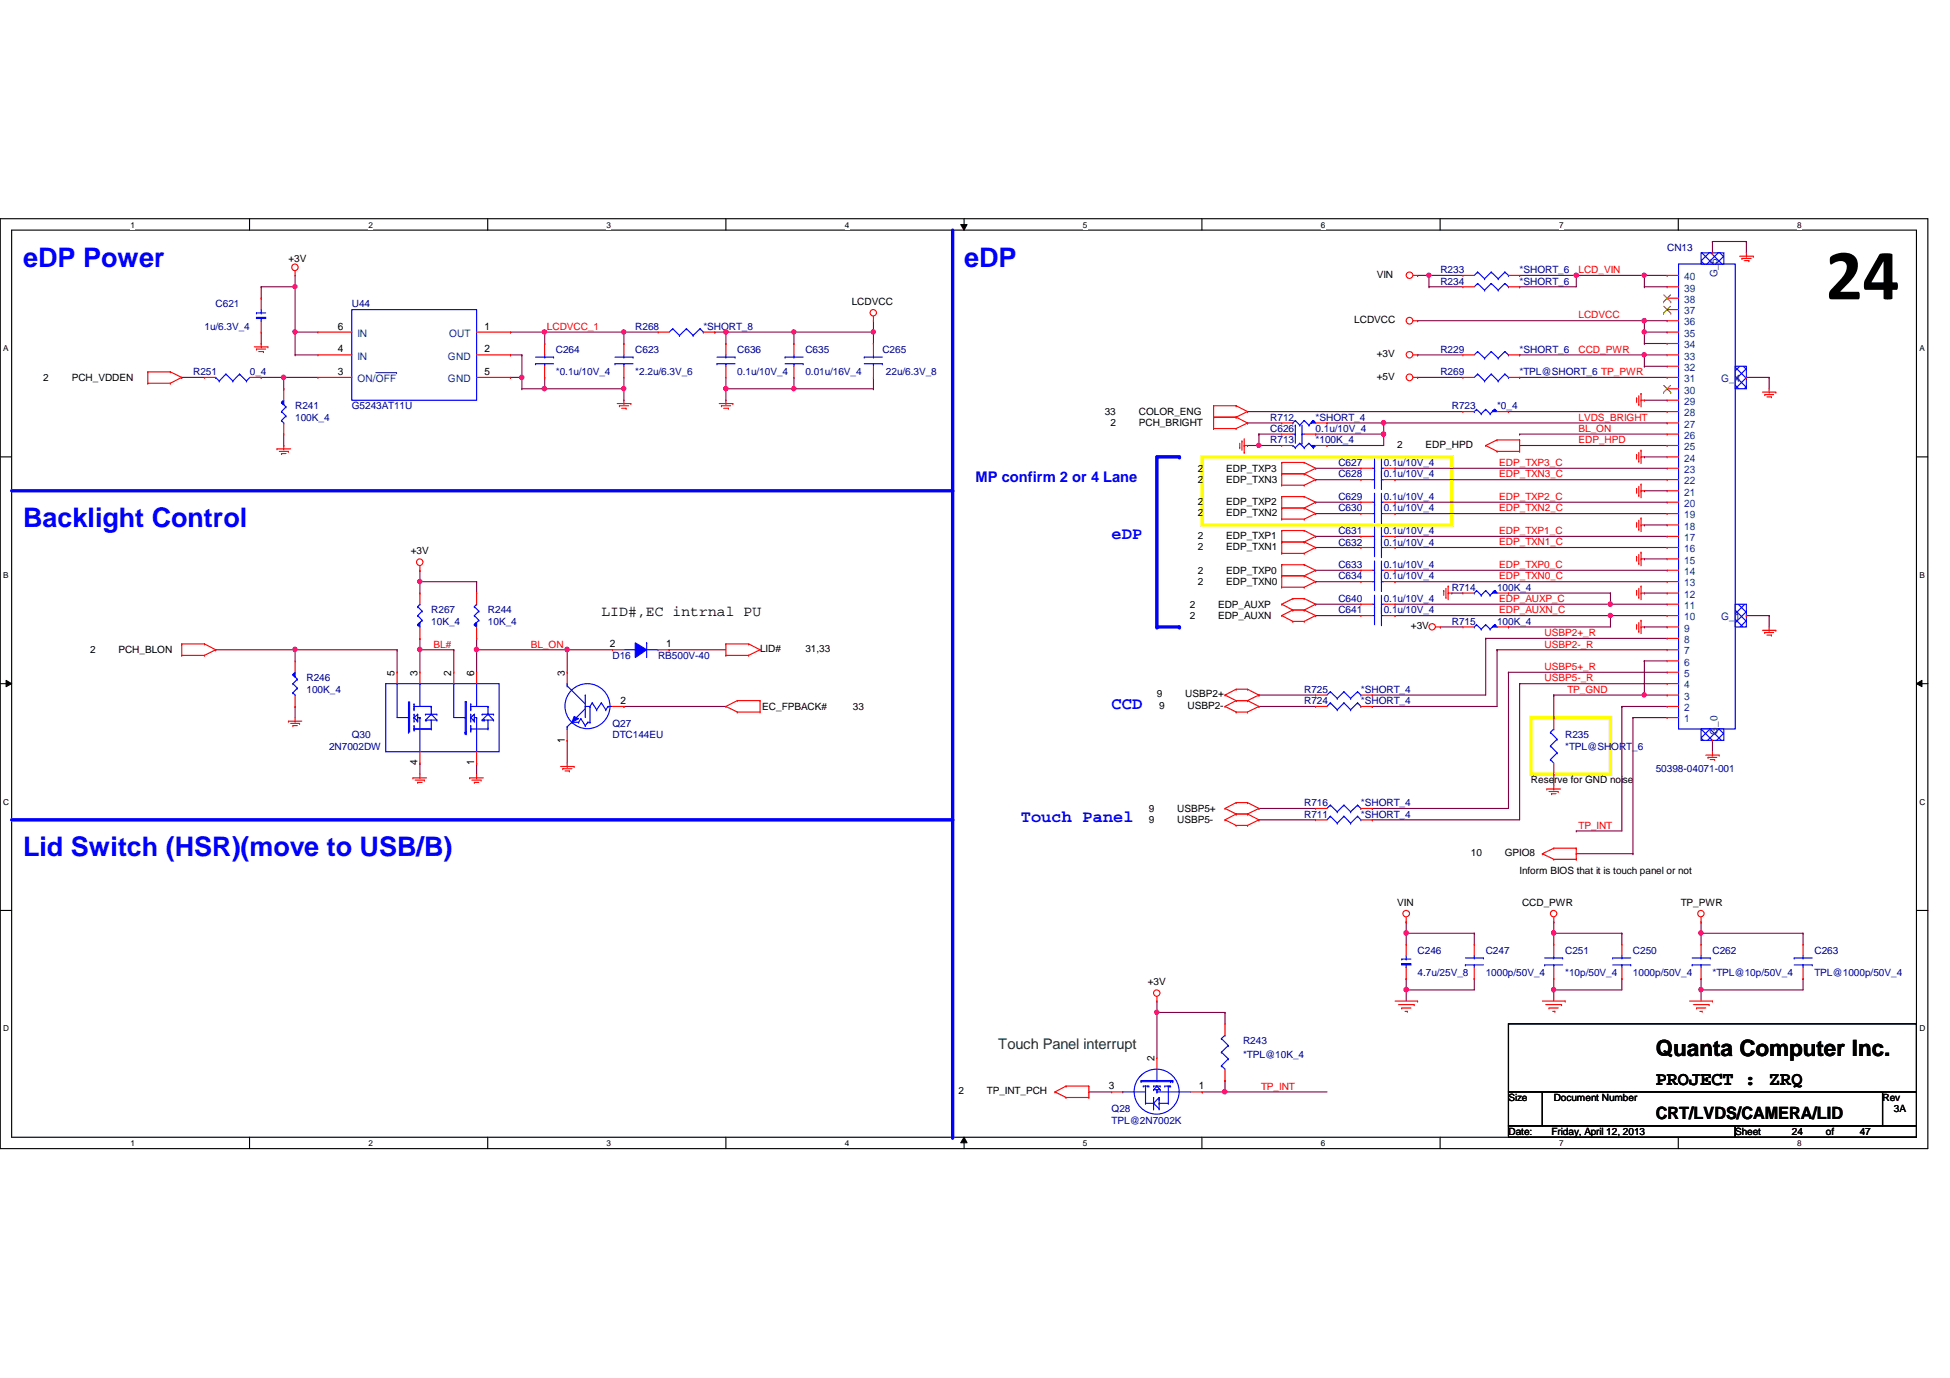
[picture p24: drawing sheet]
<svg xmlns="http://www.w3.org/2000/svg" width="297mm" height="210mm" viewBox="0 0 297 210" stroke-linecap="round" stroke-linejoin="round" font-family="sans-serif">
<defs><g id="words">
<text font-size="11" x="278.1" y="45.6">24</text>
<g font-size="4.1" fill="#00f">
<text x="3.5" y="40.6">eDP Power</text>
<text x="146.9" y="40.6">eDP</text>
<text x="3.5" y="80.3">Backlight Control</text>
<text x="3.5" y="130.4">Lid Switch (HSR)(move to USB/B)</text>
</g>
<text font-size="3.4" x="252.2" y="160.9">Quanta Computer Inc.</text>
<text font-size="2.9" x="252.2" y="165.3">PROJECT : ZRQ</text>
<g font-size="2.6" fill="#00f">
<text x="169.3" y="82.1">eDP</text>
<text x="169.3" y="108">CCD</text>
<text x="155.5" y="125.3">Touch Panel</text>
</g>
<text font-size="2.6" x="252.2" y="170.5">CRT/LVDS/CAMERA/LID</text>
<text font-size="2.2" fill="#00f" x="148.6" y="73.4">MP confirm 2 or 4 Lane</text>
<text font-size="2.2" x="91.6" y="93.9">LID#,EC intrnal PU</text>
<text font-size="2.2" fill="#008000" x="152.1" y="159.7">Touch Panel interrupt</text>
<g font-size="1.6" fill="#004080">
<text x="256.5" y="47.9">37</text>
<text x="256.5" y="46.1">38</text>
<text x="256.5" y="44.4">39</text>
<text x="256.5" y="42.7">40</text>
<text x="261.6" y="42.2" transform="rotate(-90 261.6 42.2)">G_5</text>
<text x="54.4" y="51.3">IN</text>
<text x="68.4" y="51.3">OUT</text>
<text x="256.5" y="53">34</text>
<text x="256.5" y="51.3">35</text>
<text x="256.5" y="49.6">36</text>
<text x="54.4" y="58.2">ON/OFF</text>
<text x="54.4" y="54.8">IN</text>
<text x="68.2" y="54.8">GND</text>
<text x="68.2" y="58.2">GND</text>
<text x="256.5" y="59.9">30</text>
<text x="256.5" y="58.2">31</text>
<text x="256.5" y="56.5">32</text>
<text x="256.5" y="54.8">33</text>
<text x="262.2" y="58.2">G_4</text>
<text x="256.5" y="65.2">27</text>
<text x="256.5" y="61.7">29</text>
<text x="256.5" y="63.4">28</text>
<text x="256.5" y="68.6">25</text>
<text x="256.5" y="70.3">24</text>
<text x="256.5" y="66.8">26</text>
<text x="256.5" y="75.5">21</text>
<text x="256.5" y="72.1">23</text>
<text x="256.5" y="77.2">20</text>
<text x="256.5" y="73.8">22</text>
<text x="256.5" y="82.4">17</text>
<text x="256.5" y="79">19</text>
<text x="256.5" y="80.7">18</text>
<text x="256.5" y="89.3">13</text>
<text x="256.5" y="85.9">15</text>
<text x="256.5" y="87.6">14</text>
<text x="256.5" y="84.1">16</text>
<text x="256.5" y="92.8">11</text>
<text x="256.5" y="94.5">10</text>
<text x="256.5" y="91.1">12</text>
<text x="262.2" y="94.5">G_1</text>
<text x="256.5" y="99.7">7</text>
<text x="256.5" y="96.2">9</text>
<text x="256.5" y="101.4">6</text>
<text x="256.5" y="98">8</text>
<text x="256.5" y="106.6">3</text>
<text x="256.5" y="103.1">5</text>
<text x="256.5" y="104.9">4</text>
<text x="256.5" y="110">1</text>
<text x="256.5" y="108.3">2</text>
<text x="261.6" y="111.9" transform="rotate(-90 261.6 111.9)">G_0</text>
</g>
<g font-size="1.6">
<text x="51.5" y="53.7">4</text>
<text x="51.5" y="50.2">6</text>
<text x="73.8" y="50.2">1</text>
<text x="73.8" y="53.7">2</text>
<text x="51.5" y="57.1">3</text>
<text x="73.8" y="57.1">5</text>
<text x="92.9" y="98.6">2</text>
<text x="101.5" y="98.6">1</text>
<text x="60.1" y="102.9" transform="rotate(-90 60.1 102.9)">5</text>
<text x="63.6" y="102.9" transform="rotate(-90 63.6 102.9)">3</text>
<text x="68.7" y="102.9" transform="rotate(-90 68.7 102.9)">2</text>
<text x="72.2" y="102.9" transform="rotate(-90 72.2 102.9)">6</text>
<text x="86" y="102.9" transform="rotate(-90 86 102.9)">3</text>
<text x="94.5" y="107.2">2</text>
<text x="86" y="113.1" transform="rotate(-90 86 113.1)">1</text>
<text x="63.6" y="116.6" transform="rotate(-90 63.6 116.6)">4</text>
<text x="72.2" y="116.6" transform="rotate(-90 72.2 116.6)">1</text>
<text x="175.8" y="161.6" transform="rotate(-90 175.8 161.6)">2</text>
<text x="168.9" y="165.9">3</text>
<text x="182.6" y="165.9">1</text>
</g>
<g font-size="1.5">
<text x="43.9" y="39.9">+3V</text>
<text x="129.7" y="46.5">LCDVCC</text>
<text x="209.7" y="42.3">VIN</text>
<text x="206.3" y="49.2">LCDVCC</text>
<text x="6.6" y="58">2</text>
<text x="10.9" y="58">PCH_VDDEN</text>
<text x="209.7" y="57.9">+5V</text>
<text x="209.7" y="54.4">+3V</text>
<text x="168.3" y="63.2">33</text>
<text x="169.2" y="64.9">2</text>
<text x="173.5" y="64.9">PCH_BRIGHT</text>
<text x="173.5" y="63.2">COLOR_ENG</text>
<text x="182.5" y="71.8">2</text>
<text x="186.8" y="71.8">EDP_TXP3</text>
<text x="212.8" y="68.2">2</text>
<text x="217.2" y="68.2">EDP_HPD</text>
<text x="182.5" y="76.9">2</text>
<text x="182.5" y="73.6">2</text>
<text x="186.8" y="76.9">EDP_TXP2</text>
<text x="186.8" y="73.6">EDP_TXN3</text>
<text x="182.5" y="82">2</text>
<text x="182.5" y="83.8">2</text>
<text x="182.5" y="78.6">2</text>
<text x="186.8" y="82">EDP_TXP1</text>
<text x="186.8" y="83.8">EDP_TXN1</text>
<text x="186.8" y="78.6">EDP_TXN2</text>
<text x="62.6" y="84.5">+3V</text>
<text x="182.5" y="89.1">2</text>
<text x="182.5" y="87.4">2</text>
<text x="186.8" y="89.1">EDP_TXN0</text>
<text x="186.8" y="87.4">EDP_TXP0</text>
<text x="181.2" y="92.6">2</text>
<text x="181.2" y="94.3">2</text>
<text x="185.5" y="92.6">EDP_AUXP</text>
<text x="185.5" y="94.3">EDP_AUXN</text>
<text x="214.9" y="95.9">+3V</text>
<text x="13.7" y="99.5">2</text>
<text x="18" y="99.5">PCH_BLON</text>
<text x="115.8" y="99.3">LID#</text>
<text x="122.7" y="99.3">31,33</text>
<text x="176.2" y="106.2">9</text>
<text x="176.6" y="107.9">9</text>
<text x="180.5" y="106.2">USBP2+</text>
<text x="180.9" y="107.9">USBP2-</text>
<text x="116.1" y="108.1">EC_FPBACK#</text>
<text x="129.9" y="108.1">33</text>
<text x="233.2" y="119.3">Reserve for GND noise</text>
<text x="175" y="123.7">9</text>
<text x="175" y="125.4">9</text>
<text x="179.3" y="123.7">USBP5+</text>
<text x="179.3" y="125.4">USBP5-</text>
<text x="224.1" y="130.4">10</text>
<text x="229.2" y="130.4">GPIO8</text>
<text x="231.5" y="133.2">Inform BIOS that it is touch panel or not</text>
<text x="212.8" y="138">VIN</text>
<text x="231.9" y="138">CCD_PWR</text>
<text x="256" y="138">TP_PWR</text>
<text x="174.8" y="150.1">+3V</text>
<text x="146" y="166.7">2</text>
<text x="150.3" y="166.7">TP_INT_PCH</text>
<text x="229.8" y="167.7">Size</text>
<text x="236.7" y="167.7">Document Number</text>
<text x="286.8" y="167.7">Rev</text>
<text x="229.8" y="172.9">Date:</text>
<text x="236.3" y="172.9">Friday, April 12, 2013</text>
<text x="264.3" y="172.9">Sheet</text>
<text x="273" y="172.9">24</text>
<text x="278.1" y="172.9">of</text>
<text x="283.3" y="172.9">47</text>
<text x="288.5" y="169.5">3A</text>
</g>
<g font-size="1.5" fill="#000080">
<text x="219.4" y="41.6">R233</text>
<text x="231.5" y="41.6">*SHORT_6</text>
<text x="254" y="38.2">CN13</text>
<text x="32.8" y="46.8">C621</text>
<text x="53.6" y="46.8">U44</text>
<text x="219.4" y="43.3">R234</text>
<text x="231.5" y="43.3">*SHORT_6</text>
<text x="31.2" y="50.2">1u/6.3V_4</text>
<text x="84.7" y="53.7">C264</text>
<text x="96.8" y="50.2">R268</text>
<text x="96.8" y="53.7">C623</text>
<text x="107.1" y="50.2">*SHORT_8</text>
<text x="112.3" y="53.7">C636</text>
<text x="122.7" y="53.7">C635</text>
<text x="134.4" y="53.7">C265</text>
<text x="219.4" y="53.7">R229</text>
<text x="231.5" y="53.7">*SHORT_6</text>
<text x="29.4" y="57.2">R251</text>
<text x="38.1" y="57.2">0_4</text>
<text x="84.7" y="57.2">*0.1u/10V_4</text>
<text x="96.8" y="57.2">*2.2u/6.3V_6</text>
<text x="112.3" y="57.2">0.1u/10V_4</text>
<text x="122.7" y="57.2">0.01u/16V_4</text>
<text x="135" y="57.2">22u/6.3V_8</text>
<text x="219.4" y="57.2">R269</text>
<text x="231.5" y="57.2">*TPL@SHORT_6 TP_PWR</text>
<text x="45" y="62.4">R241</text>
<text x="45" y="64.1">100K_4</text>
<text x="53.6" y="62.4">G5243AT11U</text>
<text x="193.5" y="65.8">C626</text>
<text x="193.5" y="64.1">R712</text>
<text x="200.4" y="65.8">0.1u/10V_4</text>
<text x="200.4" y="64.1">*SHORT_4</text>
<text x="221.1" y="62.4">R723</text>
<text x="228" y="62.4">*0_4</text>
<text x="193.5" y="67.5">R713</text>
<text x="200.4" y="67.5">*100K_4</text>
<text x="203.9" y="71">C627</text>
<text x="210.8" y="71">0.1u/10V_4</text>
<text x="203.9" y="77.9">C630</text>
<text x="203.9" y="76.2">C629</text>
<text x="203.9" y="72.7">C628</text>
<text x="210.8" y="77.9">0.1u/10V_4</text>
<text x="210.8" y="76.2">0.1u/10V_4</text>
<text x="210.8" y="72.7">0.1u/10V_4</text>
<text x="203.9" y="83.1">C632</text>
<text x="203.9" y="81.4">C631</text>
<text x="210.8" y="83.1">0.1u/10V_4</text>
<text x="210.8" y="81.4">0.1u/10V_4</text>
<text x="203.9" y="88.3">C634</text>
<text x="203.9" y="86.5">C633</text>
<text x="210.8" y="88.3">0.1u/10V_4</text>
<text x="210.8" y="86.5">0.1u/10V_4</text>
<text x="65.7" y="93.4">R267</text>
<text x="65.7" y="95.2">10K_4</text>
<text x="74.3" y="93.4">R244</text>
<text x="74.3" y="95.2">10K_4</text>
<text x="203.9" y="93.4">C641</text>
<text x="203.9" y="91.7">C640</text>
<text x="210.8" y="93.4">0.1u/10V_4</text>
<text x="210.8" y="91.7">0.1u/10V_4</text>
<text x="221.1" y="95.2">R715</text>
<text x="221.1" y="90">R714</text>
<text x="228" y="95.2">100K_4</text>
<text x="228" y="90">100K_4</text>
<text x="93.3" y="100.4">D16</text>
<text x="100.2" y="100.4">RB500V-40</text>
<text x="46.7" y="103.8">R246</text>
<text x="46.7" y="105.5">100K_4</text>
<text x="198.7" y="105.5">R725</text>
<text x="198.7" y="107.3">R724</text>
<text x="207.3" y="105.5">*SHORT_4</text>
<text x="207.3" y="107.3">*SHORT_4</text>
<text x="53.6" y="112.4">Q30</text>
<text x="93.3" y="110.7">Q27</text>
<text x="93.3" y="112.4">DTC144EU</text>
<text x="238.4" y="112.4">R235</text>
<text x="50.1" y="114.2">2N7002DW</text>
<text x="238.4" y="114.2">*TPL@SHORT_6</text>
<text x="252.2" y="117.6">50398-04071-001</text>
<text x="198.7" y="124.5">R711</text>
<text x="198.7" y="122.8">R716</text>
<text x="207.3" y="124.5">*SHORT_4</text>
<text x="207.3" y="122.8">*SHORT_4</text>
<text x="215.9" y="148.7">4.7u/25V_8</text>
<text x="215.9" y="145.2">C246</text>
<text x="226.3" y="145.2">C247</text>
<text x="226.3" y="148.7">1000p/50V_4</text>
<text x="238.4" y="145.2">C251</text>
<text x="238.4" y="148.7">*10p/50V_4</text>
<text x="248.7" y="145.2">C250</text>
<text x="248.7" y="148.7">1000p/50V_4</text>
<text x="260.9" y="145.2">C262</text>
<text x="260.9" y="148.7">*TPL@10p/50V_4</text>
<text x="276.4" y="145.2">C263</text>
<text x="276.4" y="148.7">TPL@1000p/50V_4</text>
<text x="189.4" y="159.1">R243</text>
<text x="189.4" y="161.2">*TPL@10K_4</text>
<text x="169.3" y="169.5">Q28</text>
<text x="169.3" y="171.2">TPL@2N7002K</text>
</g>
<g font-size="1.5" fill="#f00">
<text x="240.5" y="41.6">LCD_VIN</text>
<text x="83.3" y="50.2">LCDVCC_1</text>
<text x="240.5" y="48.5">LCDVCC</text>
<text x="240.5" y="53.7">CCD_PWR</text>
<text x="240.5" y="64.1">LVDS_BRIGHT</text>
<text x="240.5" y="65.8">BL_ON</text>
<text x="228.4" y="71">EDP_TXP3_C</text>
<text x="240.5" y="67.5">EDP_HPD</text>
<text x="228.4" y="77.9">EDP_TXN2_C</text>
<text x="228.4" y="76.2">EDP_TXP2_C</text>
<text x="228.4" y="72.7">EDP_TXN3_C</text>
<text x="228.4" y="83.1">EDP_TXN1_C</text>
<text x="228.4" y="81.4">EDP_TXP1_C</text>
<text x="228.4" y="88.3">EDP_TXN0_C</text>
<text x="228.4" y="86.5">EDP_TXP0_C</text>
<text x="228.4" y="93.4">EDP_AUXN_C</text>
<text x="228.4" y="91.7">EDP_AUXP_C</text>
<text x="66" y="98.6">BL#</text>
<text x="80.9" y="98.6">BL_ON</text>
<text x="235.3" y="96.9">USBP2+_R</text>
<text x="235.3" y="98.6">USBP2-_R</text>
<text x="235.3" y="102.1">USBP5+_R</text>
<text x="235.3" y="103.8">USBP5-_R</text>
<text x="238.8" y="105.5">TP_GND</text>
<text x="240.5" y="126.2">TP_INT</text>
<text x="192.1" y="166">TP_INT</text>
</g>
<g font-size="1.3">
<text x="19.9" y="34.7">1</text>
<text x="56.1" y="34.7">2</text>
<text x="92.4" y="34.7">3</text>
<text x="128.7" y="34.7">4</text>
<text x="165" y="34.7">5</text>
<text x="201.2" y="34.7">6</text>
<text x="237.5" y="34.7">7</text>
<text x="273.8" y="34.7">8</text>
<text x=".5" y="53.5">A</text>
<text x="292.4" y="53.5">A</text>
<text x=".5" y="88">B</text>
<text x="292.4" y="88">B</text>
<text x=".5" y="122.6">C</text>
<text x="292.4" y="122.6">C</text>
<text x=".5" y="157.1">D</text>
<text x="292.4" y="157.1">D</text>
<text x="19.9" y="174.6">1</text>
<text x="56.1" y="174.6">2</text>
<text x="92.4" y="174.6">3</text>
<text x="128.7" y="174.6">4</text>
<text x="165" y="174.6">5</text>
<text x="201.2" y="174.6">6</text>
<text x="237.5" y="174.6">7</text>
<text x="273.8" y="174.6">8</text>
</g>
</g></defs>
<path d="M0 33.3h293.7v141.7h-293.7zM1.8 35.1h290.1v138.1h-290.1z" fill="none" stroke="#000" stroke-width=".17"/>
<g fill="#fff">
<path d="M19.9 33.5h.7v1.4h-.7z"/>
<path d="M19.9 173.4h.7v1.4h-.7z"/>
</g>
<path d="M38 33.3v1.8M38 173.2v1.8" fill="none" stroke="#000" stroke-width=".17"/>
<g fill="#fff">
<path d="M56.1 33.5h.7v1.4h-.7z"/>
<path d="M56.1 173.4h.7v1.4h-.7z"/>
</g>
<path d="M74.3 33.3v1.8M74.3 173.2v1.8" fill="none" stroke="#000" stroke-width=".17"/>
<g fill="#fff">
<path d="M92.4 33.5h.7v1.4h-.7z"/>
<path d="M92.4 173.4h.7v1.4h-.7z"/>
</g>
<path d="M110.6 33.3v1.8M110.6 173.2v1.8" fill="none" stroke="#000" stroke-width=".17"/>
<g fill="#fff">
<path d="M128.7 33.5h.7v1.4h-.7z"/>
<path d="M128.7 173.4h.7v1.4h-.7z"/>
</g>
<path d="M146.9 33.3v1.8M146.9 173.2v1.8" fill="none" stroke="#000" stroke-width=".17"/>
<path d="M146.3 34.2h1l-.4 .9zM146.9 173.2l.4 .9h-1z" fill="#000"/>
<path d="M146.3 34.2h1l-.4 .9zM146.9 173.2l.4 .9h-1z" fill="none" stroke="#000" stroke-width=".15"/>
<g fill="#fff">
<path d="M165 33.5h.6v1.4h-.6z"/>
<path d="M165 173.4h.6v1.4h-.6z"/>
</g>
<path d="M183.1 33.3v1.8M183.1 173.2v1.8" fill="none" stroke="#000" stroke-width=".17"/>
<g fill="#fff">
<path d="M201.2 33.5h.7v1.4h-.7z"/>
<path d="M201.2 173.4h.7v1.4h-.7z"/>
</g>
<path d="M219.4 33.3v1.8M219.4 173.2v1.8" fill="none" stroke="#000" stroke-width=".17"/>
<g fill="#fff">
<path d="M237.5 33.5h.7v1.4h-.7z"/>
<path d="M237.5 173.4h.7v1.4h-.7z"/>
</g>
<path d="M255.6 33.3v1.8M255.6 173.2v1.8" fill="none" stroke="#000" stroke-width=".17"/>
<g fill="#fff">
<path d="M273.8 33.5h.6v1.4h-.6z"/>
<path d="M273.8 173.4h.6v1.4h-.6z"/>
<path d="M.5 52.3h.8v1.4h-.8z"/>
<path d="M292.4 52.3h.8v1.4h-.8z"/>
<path d="M.5 86.9h.8v1.4h-.8z"/>
<path d="M292.4 86.9h.8v1.4h-.8z"/>
</g>
<path d="M0 69.6h1.8M291.9 69.6h1.8" fill="none" stroke="#000" stroke-width=".17"/>
<g fill="#fff">
<path d="M.5 121.4h.9v1.4h-.9z"/>
<path d="M292.4 121.4h.9v1.4h-.9z"/>
</g>
<path d="M0 104.1h1.8M291.9 104.1h1.8" fill="none" stroke="#000" stroke-width=".17"/>
<path d="M.9 103.6l.9 .5-.9 .5zM291.9 104.1l.9-.5v1z" fill="#000"/>
<path d="M.9 103.6l.9 .5-.9 .5zM291.9 104.1l.9-.5v1z" fill="none" stroke="#000" stroke-width=".15"/>
<g fill="#fff">
<path d="M.5 156h.9v1.4h-.9z"/>
<path d="M292.4 156h.9v1.4h-.9z"/>
</g>
<path d="M0 138.7h1.8M291.9 138.7h1.8" fill="none" stroke="#000" stroke-width=".17"/>
<path d="M145.1 35.1v138.1" fill="none" stroke="#00f" stroke-width=".51"/>
<circle cx="145.1" cy="173.2" r=".25" fill="#00f"/>
<path d="M1.8 74.8h143.3" fill="none" stroke="#00f" stroke-width=".51"/>
<circle cx="145.1" cy="74.8" r=".25" fill="#00f"/>
<path d="M1.8 124.9h143.3" fill="none" stroke="#00f" stroke-width=".51"/>
<circle cx="145.1" cy="124.9" r=".25" fill="#00f"/>
<path d="M176.2 69.6h3.5" fill="none" stroke="#00f" stroke-width=".51"/>
<circle cx="179.7" cy="69.6" r=".25" fill="#00f"/>
<path d="M176.2 95.5h3.5" fill="none" stroke="#00f" stroke-width=".51"/>
<circle cx="179.7" cy="95.5" r=".25" fill="#00f"/>
<path d="M176.2 69.6v25.9" fill="none" stroke="#00f" stroke-width=".51"/>
<circle cx="176.2" cy="95.5" r=".25" fill="#00f"/>
<path d="M183.1 69.6h38v10.4h-38zM233.2 109.3h12.1v8.6h-12.1z" fill="none" stroke="#ff0" stroke-width=".51"/>
<g fill="none" stroke="#800040" stroke-width=".17">
<path d="M266 36.8h.1M266 36.8v1.7M266 57.5h.1M266 57.5h3.5M269.5 57.5h.1M269.5 57.5v1.7M266 93.8h.1M266 93.8h3.5M269.5 93.8h.1M269.5 93.8v1.7M260.9 112.8h.1M260.9 112.8v1.7"/>
<path d="M236.7 150.8h.1M236.7 149.1h.1M236.7 150.8h10.4M236.7 149.1v1.7"/>
</g>
<circle cx="236.6" cy="150.7" r=".33" fill="#f0f"/>
<circle cx="236.6" cy="150.7" r=".33" fill="none" stroke="#f0f" stroke-width=".17"/>
<path d="M236.7 140.4h.1M236.7 140.4v1.8" fill="none" stroke="#800040" stroke-width=".17"/>
<circle cx="236.6" cy="142.1" r=".33" fill="#f0f"/>
<circle cx="236.6" cy="142.1" r=".33" fill="none" stroke="#f0f" stroke-width=".17"/>
<g fill="none" stroke="#800040" stroke-width=".17">
<path d="M214.2 149.1h.1M214.2 142.2h.1M214.2 150.8h.1M214.2 142.2h10.4M214.2 142.2v1.6M214.2 149.1v3.4M224.6 142.2h.1M224.6 142.2v1.6M236.7 142.2h.1M236.7 150.8h.1M236.7 142.2h10.4M236.7 142.2v1.6"/>
<path d="M236.7 150.8v1.7M247.1 142.2h.1M247.1 149.1h.1M247.1 142.2v1.6M247.1 149.1v1.7"/>
</g>
<circle cx="214.2" cy="142.1" r=".34" fill="#f0f"/>
<circle cx="214.2" cy="142.1" r=".34" fill="none" stroke="#f0f" stroke-width=".17"/>
<path d="M214.2 140.4h.1M214.2 150.8h.1M214.2 140.4v1.8M224.6 149.1h.1M224.6 149.1v1.7h-10.4" fill="none" stroke="#800040" stroke-width=".17"/>
<circle cx="214.2" cy="150.7" r=".34" fill="#f0f"/>
<circle cx="214.2" cy="150.7" r=".34" fill="none" stroke="#f0f" stroke-width=".17"/>
<path d="M259.1 150.8h.1M259.1 149.1h.1M259.1 150.8h15.6M259.1 149.1v1.7" fill="none" stroke="#800040" stroke-width=".17"/>
<circle cx="259.1" cy="150.7" r=".33" fill="#f0f"/>
<circle cx="259.1" cy="150.7" r=".33" fill="none" stroke="#f0f" stroke-width=".17"/>
<path d="M259.1 140.4h.1M259.1 140.4v1.8" fill="none" stroke="#800040" stroke-width=".17"/>
<circle cx="259.1" cy="142.1" r=".33" fill="#f0f"/>
<circle cx="259.1" cy="142.1" r=".33" fill="none" stroke="#f0f" stroke-width=".17"/>
<path d="M83 59.2h.1M83 59.2h12M259.1 142.2h.1M259.1 150.8h.1M259.1 142.2h15.6M259.1 142.2v1.6M259.1 150.8v1.7M274.7 142.2h.1M274.7 149.1h.1M274.7 142.2v1.6M274.7 149.1v1.7" fill="none" stroke="#800040" stroke-width=".17"/>
<circle cx="95" cy="59.2" r=".32" fill="#f0f"/>
<circle cx="95" cy="59.2" r=".32" fill="none" stroke="#f0f" stroke-width=".17"/>
<circle cx="82.9" cy="59.2" r=".33" fill="#f0f"/>
<circle cx="82.9" cy="59.2" r=".33" fill="none" stroke="#f0f" stroke-width=".17"/>
<path d="M39.8 52.3h.1M39.8 50.6v1.7M43.2 57.5h.1M43.2 57.5h5.2" fill="none" stroke="#800040" stroke-width=".17"/>
<circle cx="43.2" cy="57.5" r=".33" fill="#f0f"/>
<circle cx="43.2" cy="57.5" r=".33" fill="none" stroke="#f0f" stroke-width=".17"/>
<path d="M45 43.7h.1M45 43.7v6.9M79.5 57.5h.1M79.5 57.5v1.7M83 59.2h.1M83 57.5v1.7M95 59.2h.1M95 57.5v1.7" fill="none" stroke="#800040" stroke-width=".17"/>
<circle cx="44.9" cy="43.7" r=".32" fill="#f0f"/>
<circle cx="44.9" cy="43.7" r=".32" fill="none" stroke="#f0f" stroke-width=".17"/>
<path d="M77.8 57.5h.1M77.8 57.5h1.7" fill="none" stroke="#800040" stroke-width=".17"/>
<circle cx="79.5" cy="57.5" r=".33" fill="#f0f"/>
<circle cx="79.5" cy="57.5" r=".33" fill="none" stroke="#f0f" stroke-width=".17"/>
<path d="M77.8 50.6h.1M77.8 50.6h5.2M95 50.6h.1M95 50.6h5.2" fill="none" stroke="#800040" stroke-width=".17"/>
<circle cx="95" cy="50.6" r=".32" fill="#f0f"/>
<circle cx="95" cy="50.6" r=".32" fill="none" stroke="#f0f" stroke-width=".17"/>
<g fill="none" stroke="#800040" stroke-width=".17">
<path d="M39.8 43.7h.1M39.8 43.7h5.2M45 50.6h.1M45 43.7h.1M45 54.1h.1M45 54.1h3.4M45 42v1.7M45 50.6v3.5M45 50.6h3.4M77.8 54.1h.1M77.8 54.1h1.7M83 52.3h.1"/>
<path d="M83 50.6v1.7"/>
</g>
<circle cx="44.9" cy="50.6" r=".32" fill="#f0f"/>
<circle cx="44.9" cy="50.6" r=".32" fill="none" stroke="#f0f" stroke-width=".17"/>
<g fill="none" stroke="#800040" stroke-width=".17">
<path d="M27.7 57.5h.1M27.7 57.5h3.5M39.8 45.4h.1M39.8 43.7v1.7M64 88.6h.1M64 88.6h8.6M64 88.6v1.7M101.9 99h.1M101.9 99h8.7M86.4 112.8h.1M86.4 112.8v3.4M95 107.6h.1"/>
<path d="M95 107.6h15.6"/>
</g>
<circle cx="63.9" cy="88.6" r=".32" fill="#f0f"/>
<circle cx="63.9" cy="88.6" r=".32" fill="none" stroke="#f0f" stroke-width=".17"/>
<path d="M72.6 88.6h.1M72.6 97.2h.1M72.6 99h.1M72.6 88.6v1.7M72.6 97.2v5.2M72.6 99h13.8M86.4 99h.1M86.4 99v3.4" fill="none" stroke="#800040" stroke-width=".17"/>
<circle cx="86.4" cy="98.9" r=".33" fill="#f0f"/>
<circle cx="86.4" cy="98.9" r=".33" fill="none" stroke="#f0f" stroke-width=".17"/>
<circle cx="72.6" cy="98.9" r=".33" fill="#f0f"/>
<circle cx="72.6" cy="98.9" r=".33" fill="none" stroke="#f0f" stroke-width=".17"/>
<path d="M260.9 36.8h.1M260.9 36.8v1.7M260.9 36.8h5.1M86.4 99h.1M86.4 99h6.9M183.1 166.3h.1M183.1 166.3h19M186.6 166.3h.1M186.6 164.6h.1M186.6 164.6v1.7" fill="none" stroke="#800040" stroke-width=".17"/>
<circle cx="186.6" cy="166.3" r=".33" fill="#f0f"/>
<circle cx="186.6" cy="166.3" r=".33" fill="none" stroke="#f0f" stroke-width=".17"/>
<path d="M176.2 154.2h.1M176.2 154.2v6.9" fill="none" stroke="#800040" stroke-width=".17"/>
<circle cx="176.2" cy="154.2" r=".32" fill="#f0f"/>
<circle cx="176.2" cy="154.2" r=".32" fill="none" stroke="#f0f" stroke-width=".17"/>
<path d="M64 97.2h.1M64 99h.1M64 97.2v5.2M64 99h5.1M176.2 154.2h.1M176.2 152.5h.1M176.2 154.2h10.4M176.2 152.5v1.7M186.6 154.2h.1M186.6 154.2v1.8M165.9 166.3h.1M165.9 166.3h3.4" fill="none" stroke="#800040" stroke-width=".17"/>
<circle cx="63.9" cy="98.9" r=".33" fill="#f0f"/>
<circle cx="63.9" cy="98.9" r=".33" fill="none" stroke="#f0f" stroke-width=".17"/>
<path d="M32.8 99h.1M32.8 99h27.7M45 99h.1M64 116.2h.1M64 116.2v1.7M72.6 116.2h.1M72.6 116.2v1.7" fill="none" stroke="#800040" stroke-width=".17"/>
<circle cx="44.9" cy="98.9" r=".33" fill="#f0f"/>
<circle cx="44.9" cy="98.9" r=".33" fill="none" stroke="#f0f" stroke-width=".17"/>
<path d="M120.9 50.6h.1M120.9 50.6h12.2M45 99h.1M45 99v1.7M60.5 99h.1M60.5 99v3.4M64 86.9h.1M64 86.9v1.7M69.1 99h.1M69.1 99v3.4M45 107.6h.1M45 107.6v1.7" fill="none" stroke="#800040" stroke-width=".17"/>
<circle cx="133" cy="50.6" r=".32" fill="#f0f"/>
<circle cx="133" cy="50.6" r=".32" fill="none" stroke="#f0f" stroke-width=".17"/>
<path d="M108.9 50.6h.1M108.9 50.6h1.7M110.6 59.2h.1M110.6 59.2h10.3" fill="none" stroke="#800040" stroke-width=".17"/>
<circle cx="120.9" cy="59.2" r=".32" fill="#f0f"/>
<circle cx="120.9" cy="59.2" r=".32" fill="none" stroke="#f0f" stroke-width=".17"/>
<circle cx="110.6" cy="59.2" r=".33" fill="#f0f"/>
<circle cx="110.6" cy="59.2" r=".33" fill="none" stroke="#f0f" stroke-width=".17"/>
<path d="M110.6 50.6h.1M110.6 50.6h10.3M120.9 59.2h.1M120.9 59.2h12.2M133.1 59.2h.1M133.1 57.5v1.7" fill="none" stroke="#800040" stroke-width=".17"/>
<circle cx="120.9" cy="50.6" r=".32" fill="#f0f"/>
<circle cx="120.9" cy="50.6" r=".32" fill="none" stroke="#f0f" stroke-width=".17"/>
<circle cx="110.6" cy="50.6" r=".33" fill="#f0f"/>
<circle cx="110.6" cy="50.6" r=".33" fill="none" stroke="#f0f" stroke-width=".17"/>
<g fill="none" stroke="#800040" stroke-width=".17">
<path d="M83 50.6h.1M83 50.6h12v1.7M95 52.3h.1M110.6 52.3h.1M110.6 50.6v1.7M110.6 59.2v1.8M120.9 52.3h.1M120.9 59.2h.1M120.9 50.6v1.7M120.9 57.5v1.7M133.1 50.6h.1M133.1 48.9v1.7"/>
<path d="M110.6 61h.1"/>
</g>
<circle cx="82.9" cy="50.6" r=".33" fill="#f0f"/>
<circle cx="82.9" cy="50.6" r=".33" fill="none" stroke="#f0f" stroke-width=".17"/>
<g fill="none" stroke="#800040" stroke-width=".17">
<path d="M39.8 57.5h.1M39.8 57.5h3.4v1.7M43.2 59.2h.1M79.5 54.1h.1M79.5 59.2h.1M79.5 54.1v3.4M79.5 59.2h3.5M95 59.2v1.8M110.6 59.2h.1M110.6 57.5v1.7M133.1 52.3h.1M133.1 50.6v1.7"/>
<path d="M43.2 67.9h.1M43.2 66.1v1.8M95 61h.1M210.8 64.4h.1M210.8 64.4h43.2M231.5 67.9h.1M231.5 67.9h22.5"/>
</g>
<circle cx="210.7" cy="64.4" r=".33" fill="#f0f"/>
<circle cx="210.7" cy="64.4" r=".33" fill="none" stroke="#f0f" stroke-width=".17"/>
<path d="M200.4 66.1h.1M210.8 64.4h.1M210.8 64.4v1.7h-10.4M231.5 66.1h.1M231.5 66.1h22.5" fill="none" stroke="#800040" stroke-width=".17"/>
<circle cx="210.7" cy="66.1" r=".33" fill="#f0f"/>
<circle cx="210.7" cy="66.1" r=".33" fill="none" stroke="#f0f" stroke-width=".17"/>
<path d="M190 64.4h.1M190 64.4h5.2M191.8 67.9h.1M191.8 67.9h3.4M202.1 64.4h.1M202.1 64.4h8.7" fill="none" stroke="#800040" stroke-width=".17"/>
<circle cx="191.7" cy="67.8" r=".32" fill="#f0f"/>
<circle cx="191.7" cy="67.8" r=".32" fill="none" stroke="#f0f" stroke-width=".17"/>
<g fill="none" stroke="#800040" stroke-width=".17">
<path d="M190 67.9h.1M191.8 66.1h.1M191.8 66.1v1.8h-1.8M191.8 66.1h3.4M202.1 67.9h.1M210.8 66.1h.1M210.8 66.1v1.8h-8.7M236.7 117.9h.1M236.7 117.9v1.8M247.1 107.6h.1M247.1 107.6h6.9M247.1 107.6v19h-7"/>
<path d="M248.7 109.3h.1M248.7 109.3v20.7M248.7 109.3h5.3M250.5 100.7h.1M250.5 100.7v5.2M240.1 130h.1M240.1 126.6h.1M240.1 130h8.6M248.7 130h.1"/>
</g>
<circle cx="250.5" cy="105.8" r=".32" fill="#f0f"/>
<circle cx="250.5" cy="105.8" r=".32" fill="none" stroke="#f0f" stroke-width=".17"/>
<g fill="none" stroke="#800040" stroke-width=".17">
<path d="M212.5 93.8h.1M212.5 93.8h32.8M226.3 97.2h.1M226.3 97.2h27.7M228 99h.1M228 99h26M245.3 93.8h.1M245.3 93.8v1.7M209 107.6h.1M209 107.6h19M229.8 102.4h.1M229.8 102.4v20.7"/>
<path d="M231.5 104.1h.1M231.5 104.1v20.8h-22.5M250.5 105.9h.1M250.5 105.9h3.5M209 124.9h.1"/>
</g>
<circle cx="245.3" cy="93.7" r=".32" fill="#f0f"/>
<circle cx="245.3" cy="93.7" r=".32" fill="none" stroke="#f0f" stroke-width=".17"/>
<path d="M212.5 92h.1M229.8 90.3h.1M229.8 90.3h15.5M245.3 90.3h.1M245.3 90.3v1.7h-32.8" fill="none" stroke="#800040" stroke-width=".17"/>
<circle cx="245.3" cy="92" r=".33" fill="#f0f"/>
<circle cx="245.3" cy="92" r=".33" fill="none" stroke="#f0f" stroke-width=".17"/>
<g fill="none" stroke="#800040" stroke-width=".17">
<path d="M217.7 42h.1M217.7 42h5.1M250.5 43.7h.1M250.5 42h.1M250.5 43.7h3.5M250.5 42v1.7M250.5 42h3.5M200.4 76.5h.1M200.4 78.2h.1M200.4 73.1h.1M200.4 71.3h.1M200.4 78.2h6.9"/>
<path d="M200.4 76.5h6.9M200.4 73.1h6.9M200.4 71.3h6.9M212.5 78.2h.1M212.5 76.5h.1M212.5 73.1h.1M212.5 71.3h.1M212.5 78.2h41.5M212.5 76.5h41.5M212.5 73.1h41.5M212.5 71.3h41.5M250.5 80h.1"/>
<path d="M250.5 69.6h.1M250.5 74.8h.1M250.5 80h3.5M250.5 69.6h3.5M250.5 74.8h3.5M200.4 88.6h.1M200.4 86.9h.1M200.4 92h.1M200.4 93.8h.1M200.4 81.7h.1M200.4 83.4h.1M200.4 93.8h6.9"/>
<path d="M200.4 92h6.9M200.4 88.6h6.9M200.4 86.9h6.9M200.4 83.4h6.9M200.4 81.7h6.9M212.5 88.6h.1M212.5 86.9h.1M212.5 83.4h.1M212.5 81.7h.1M212.5 88.6h41.5M212.5 86.9h41.5M212.5 83.4h41.5"/>
<path d="M212.5 81.7h41.5M219.4 95.5h.1M219.4 95.5h3.4M221.1 90.3h.1M221.1 90.3h1.7M226.3 97.2h.1M226.3 97.2v8.7h-17.3M228 99h.1M228 99v8.6M229.8 95.5h.1M229.8 95.5h15.5M245.3 93.8h.1"/>
<path d="M245.3 92h.1M245.3 93.8h8.7M245.3 92h8.7M250.5 95.5h.1M250.5 85.1h.1M250.5 90.3h.1M250.5 95.5h3.5M250.5 90.3h3.5M250.5 85.1h3.5M191.8 105.9h.1M191.8 107.6h.1M191.8 105.9h8.6"/>
<path d="M191.8 107.6h8.6M209 105.9h.1M229.8 102.4h.1M229.8 102.4h24.2M231.5 104.1h.1M231.5 104.1h22.5M236.7 105.9h.1M236.7 105.9h13.8M236.7 105.9v3.4M250.5 100.7h.1M250.5 100.7h3.5M191.8 124.9h.1"/>
<path d="M191.8 123.1h.1M191.8 124.9h8.6M191.8 123.1h8.6M209 123.1h.1M209 123.1h20.8"/>
</g>
<circle cx="217.6" cy="41.9" r=".32" fill="#f0f"/>
<circle cx="217.6" cy="41.9" r=".32" fill="none" stroke="#f0f" stroke-width=".17"/>
<path d="M217.7 43.7h.1M217.7 42h.1M217.7 43.7h5.1M217.7 42v1.7M231.5 43.7h.1M231.5 42h.1M231.5 43.7h8.6M231.5 42h19M240.1 42h.1" fill="none" stroke="#800040" stroke-width=".17"/>
<circle cx="250.5" cy="41.9" r=".32" fill="#f0f"/>
<circle cx="250.5" cy="41.9" r=".32" fill="none" stroke="#f0f" stroke-width=".17"/>
<circle cx="240.1" cy="41.9" r=".33" fill="#f0f"/>
<circle cx="240.1" cy="41.9" r=".33" fill="none" stroke="#f0f" stroke-width=".17"/>
<path d="M215.9 42h.1M215.9 48.9h.1M215.9 42h1.8M215.9 48.9h38.1M240.1 42h.1M240.1 42v1.7M250.5 50.6h.1M250.5 52.3h.1M250.5 48.9h.1M250.5 50.6v1.7M250.5 52.3h3.5" fill="none" stroke="#800040" stroke-width=".17"/>
<circle cx="250.4" cy="48.8" r=".33" fill="#f0f"/>
<circle cx="250.4" cy="48.8" r=".33" fill="none" stroke="#f0f" stroke-width=".17"/>
<path d="M250.5 50.6h.1M250.5 48.9h.1M250.5 50.6h3.5M250.5 48.9v1.7" fill="none" stroke="#800040" stroke-width=".17"/>
<circle cx="250.5" cy="50.6" r=".32" fill="#f0f"/>
<circle cx="250.5" cy="50.6" r=".32" fill="none" stroke="#f0f" stroke-width=".17"/>
<path d="M215.9 57.5h.1M215.9 57.5h6.9M231.5 54.1h.1M231.5 54.1h19M250.5 55.8h.1M250.5 54.1h.1M250.5 55.8h3.5M250.5 54.1v1.7" fill="none" stroke="#800040" stroke-width=".17"/>
<circle cx="250.5" cy="54" r=".32" fill="#f0f"/>
<circle cx="250.5" cy="54" r=".32" fill="none" stroke="#f0f" stroke-width=".17"/>
<path d="M215.9 54.1h.1M215.9 54.1h6.9M231.5 57.5h.1M231.5 57.5h22.5M250.5 54.1h.1M250.5 54.1h3.5M190 62.7h.1M190 62.7h32.8M229.8 62.7h.1M229.8 62.7h24.2M250.5 61h.1M250.5 61h3.5" fill="none" stroke="#800040" stroke-width=".17"/>
<g fill="none" stroke="#f00" stroke-width=".17">
<path d="M265 39h2.1M265.3 39.4h.1M265.3 39.4h1.4M265.7 39.7h.7M266 39h.1M266 38.5v.5M266.4 39.7h.1M267.1 39h.1M22.5 56.6h.1M22.5 58.4h.1M22.5 58.4h3.4M22.5 56.6h3.4"/>
<path d="M22.5 56.6v1.8M25.9 58.4h.1M25.9 56.6h.1M25.9 56.6l1.8 .9M27.7 57.5h.1M27.7 57.5l-1.8 .9M38.7 52.8h2.1M39.1 53.2h.1M39.1 53.2h1.4M39.4 53.6h.7M39.8 52.8h.1M39.8 52.3v.5"/>
<path d="M40.1 53.6h.1M40.8 52.8h.1M45 42h.1M45 41.3v.7M120.9 52.3h.1M120.9 57.5h.1M120.9 52.3v1.8M120.9 55.8v1.7M133.1 48.9h.1M133.1 48.2v.7M215.3 42h.6M215.3 48.9h.6"/>
<path d="M215.3 57.5h.6M215.3 54.1h.6M215.9 42h.1M215.9 48.9h.1M215.9 57.5h.1M215.9 54.1h.1M250 59.9h.1M250 59.9v2.1M268.5 59.7h2M269.5 59.7h.1M269.5 59.2v.5M270.5 59.7h.1"/>
<path d="M42.2 68.4h.1M42.2 68.4h2.1M42.5 68.7h1.4M42.9 69.1h.1M42.9 69.1h.7M43.2 68.4h.1M43.2 67.9v.5M43.9 68.7h.1M94 61.5h2.1M94.4 61.8h.1M94.4 61.8h1.4M94.7 62.2h.7"/>
<path d="M95 61.5h.1M95 61v.5M95.4 62.2h.1M96.1 61.5h.1M109.6 61.5h2M109.9 61.8h.1M109.9 61.8h1.4M110.2 62.2h.8M110.6 61.5h.1M110.6 61v.5M111 62.2h.1M111.6 61.5h.1"/>
<path d="M184.9 63.5h.1M184.9 65.3h.1M184.9 61.8h.1M184.9 65.3h3.4M184.9 63.5h3.4M184.9 61.8v3.5M184.9 61.8h3.4M188.3 65.3h.1M188.3 63.5h.1M188.3 61.8h.1M188.3 63.5l1.7 .9M188.3 61.8l1.7 .9"/>
<path d="M188.8 68.2h.1M188.8 67.5v.7M189.2 67.2h.1M189.2 67.2v1.4M189.5 67.9h.1M189.5 68.9h.1M189.5 67.9h.5M189.5 66.8v2.1M190 64.4h.1M190 62.7h.1M190 64.4l-1.7 .9M190 62.7l-1.7 .8"/>
<path d="M195.2 77.4h.1M195.2 75.6h.1M195.2 79.1h.1M195.2 72.2h.1M195.2 73.9h.1M195.2 70.4h.1M195.2 70.4v3.5M195.2 75.6v3.5M195.2 75.6h3.5M195.2 77.4h3.5M195.2 79.1h3.5M195.2 72.2h3.5"/>
<path d="M195.2 73.9h3.5M195.2 70.4h3.5M198.7 75.6h.1M198.7 77.4h.1M198.7 79.1h.1M198.7 72.2h.1M198.7 73.9h.1M198.7 70.4h.1M198.7 75.6l1.7 .9M198.7 77.4l1.7 .8M198.7 72.2l1.7 .9M198.7 70.4l1.7 .9"/>
<path d="M200.4 76.5h.1M200.4 78.2h.1M200.4 73.1h.1M200.4 71.3h.1M200.4 76.5l-1.7 .9M200.4 78.2l-1.7 .9M200.4 73.1l-1.7 .8M200.4 71.3l-1.7 .9M207.3 71.3h.1M207.3 71.3h1.7M210.8 71.3h1.7M212.5 71.3h.1"/>
<path d="M226.3 67.9h.1M226.3 67.9l1.7 .8M228 67h.1M228 68.7h.1M228 67l-1.7 .9M228 67h3.5M228 68.7h3.5M231.5 67h.1M231.5 68.7h.1M231.5 67v1.7M249.3 79.6h.1M249.3 69.3h.1"/>
<path d="M249.3 74.4h.1M249.3 60.6h.1M249.3 60.6v.7M249.3 69.3v.6M249.3 74.4v.7M249.3 79.6v.7M249.6 70.3h.1M249.6 75.5h.1M249.6 61.6h.1M249.6 60.3v1.3M249.6 68.9v1.4M249.6 74.1v1.4"/>
<path d="M249.6 79.2v1.4M250 80h.1M250 78.9h.1M250 69.6h.1M250 68.6h.1M250 74.8h.1M250 73.7h.1M250 61h.1M250 68.6v2M250 73.7v2.1M250 78.9v2.1M250 80h.5"/>
<path d="M250 69.6h.5M250 74.8h.5M250 61h.5M268.8 60.1h.1M268.8 60.1h1.4M269.2 60.5h.6M269.8 60.5h.1M27.7 98.1h.1M27.7 99.8h.1M27.7 98.1h3.5M27.7 99.8h3.5M27.7 98.1v1.7"/>
<path d="M31.2 99.8h.1M31.2 98.1h.1M31.2 98.1l1.6 .9M32.8 99h.1M32.8 99l-1.6 .8M64 86.9h.1M64 86.2v.7M110.6 98.1h.1M110.6 99.8h.1M110.6 98.1h3.4M110.6 98.1v1.7M110.6 99.8h3.4"/>
<path d="M114 98.1h.1M114 99.8h.1M114 98.1l1.8 .9M115.8 99h.1M115.8 99l-1.8 .8M195.2 87.7h.1M195.2 89.5h.1M195.2 86h.1M195.2 92h.1M195.2 93.8h.1M195.2 82.5h.1M195.2 80.8h.1"/>
<path d="M195.2 84.3h.1M195.2 87.7h3.5M195.2 80.8v3.5M195.2 86v3.5M195.2 89.5h3.5M195.2 86h3.5M195.2 92l1.7 .9M195.2 93.8l1.7 .9M195.2 80.8h3.5M195.2 82.5h3.5M195.2 84.3h3.5M196.9 91.2h.1"/>
<path d="M196.9 92.9h.1M196.9 94.7h.1M196.9 91.2h1.8M196.9 91.2l-1.7 .8M196.9 92.9h1.8M196.9 92.9l-1.7 .9M196.9 94.7h1.8M198.7 87.7h.1M198.7 89.5h.1M198.7 86h.1M198.7 91.2h.1M198.7 92.9h.1"/>
<path d="M198.7 94.7h.1M198.7 80.8h.1M198.7 82.5h.1M198.7 84.3h.1M198.7 87.7l1.7 .9M198.7 86l1.7 .9M198.7 91.2l1.7 .8M198.7 92.9l1.7 .9M198.7 80.8l1.7 .9M198.7 82.5l1.7 .9M200.4 88.6h.1M200.4 86.9h.1"/>
<path d="M200.4 92h.1M200.4 93.8h.1M200.4 81.7h.1M200.4 83.4h.1M200.4 88.6l-1.7 .9M200.4 86.9l-1.7 .8M200.4 92l-1.7 .9M200.4 93.8l-1.7 .9M200.4 81.7l-1.7 .8M200.4 83.4l-1.7 .9M218.7 95.5h.7M219.4 95.5h.1"/>
<path d="M219.9 90h.1M219.9 90v.7M220.3 91h.1M220.3 89.6v1.4M220.6 90.3h.1M220.6 89.3h.1M220.6 90.3h.5M220.6 89.3v2.1M249.3 95.2h.1M249.3 84.8h.1M249.3 90h.1M249.3 84.8v.7"/>
<path d="M249.3 90v.7M249.3 95.2v.6M249.6 96.2h.1M249.6 85.9h.1M249.6 91h.1M249.6 80.6h.1M249.6 84.5v1.4M249.6 89.6v1.4M249.6 94.8v1.4M250 95.5h.1M250 94.5h.1M250 85.1h.1"/>
<path d="M250 84.1h.1M250 90.3h.1M250 89.3h.1M250 90.3h.5M250 95.5h.5M250 84.1v2.1M250 89.3v2.1M250 94.5v2M250 85.1h.5M268.5 96h2M268.8 96.4h.1M268.8 96.4h1.4"/>
<path d="M269.2 96.7h.6M269.5 96h.1M269.5 95.5v.5M269.8 96.7h.1M270.5 96h.1M43.9 109.9h.1M43.9 109.9h2.1M44.3 110.2h1.3M44.6 110.5h.1M44.6 110.5h.7M45 109.9h.1M45 109.3v.6"/>
<path d="M45.6 110.2h.1M62.9 118.5h.1M62.9 118.5h2.1M63.2 118.8h1.4M63.6 119.2h.1M63.6 119.2h.7M64 118.5h.1M64 117.9v.6M64.6 118.8h.1M71.5 118.5h.1M71.5 118.5h2.1M71.9 118.8h1.4"/>
<path d="M72.3 119.2h.1M72.3 119.2h.6M72.6 118.5h.1M72.6 117.9v.6M73.3 118.8h.1M85.4 116.8h2.1M85.7 117.1h.1M85.7 117.1h1.4M86.1 117.4h.6M86.4 116.8h.1M86.4 116.2v.6M86.7 117.4h.1"/>
<path d="M87.5 116.8h.1M110.6 107.6h.1M110.6 107.6l1.7 .9M112.3 106.7h.1M112.3 108.5h.1M112.3 106.7l-1.7 .9M112.3 106.7h3.5M112.3 108.5h3.5M115.8 106.7h.1M115.8 108.5h.1M115.8 106.7v1.8M186.6 107.6h.1"/>
<path d="M186.6 105.9h.1M186.6 107.6l1.7 .9M186.6 105.9l1.7 .8M188.3 108.5h.1M188.3 106.7h.1M188.3 105h.1M188.3 106.7h1.7M188.3 108.5h1.7M188.3 106.7l-1.7 .9M188.3 105l-1.7 .9M188.3 105h1.7M190 108.5h.1"/>
<path d="M190 106.7h.1M190 105h.1M190 106.7l1.8 .9M190 105l1.8 .9M191.8 107.6h.1M191.8 105.9h.1M191.8 107.6l-1.8 .9M191.8 105.9l-1.8 .8M236.7 119.7v.5M259.8 115h2.1M260.2 115.4h.1M260.2 115.4h1.3"/>
<path d="M260.5 115.7h.7M260.9 115h.1M260.9 114.5v.5M261.2 115.7h.1M261.9 115h.1M186.6 123.1h.1M186.6 124.9h.1M186.6 123.1l1.7 .9M186.6 124.9l1.7 .8M188.3 124h.1M188.3 122.3h.1M188.3 125.7h.1"/>
<path d="M188.3 124h1.7M188.3 122.3h1.7M188.3 122.3l-1.7 .8M188.3 125.7h1.7M188.3 124l-1.7 .9M190 124h.1M190 122.3h.1M190 125.7h.1M190 122.3l1.8 .8M190 124l1.8 .9M191.8 123.1h.1M191.8 124.9h.1"/>
<path d="M191.8 123.1l-1.8 .9M191.8 124.9l-1.8 .8M214.2 139.7v.7M234.9 130h.1M234.9 130l1.8 .9M235.6 120.2h.1M235.6 120.2h2.1M236 120.6h1.4M236.3 120.9h.1M236.3 120.9h.7M236.7 129.2h.1M236.7 130.9h.1"/>
<path d="M236.7 120.2h.1M236.7 129.2l-1.8 .8M236.7 129.2h3.4M236.7 130.9h3.4M236.7 139.7v.7M237.4 120.6h.1M240.1 129.2h.1M240.1 130.9h.1M240.1 129.2v1.7M259.1 139.7v.7M176.2 152.5h.1M176.2 151.8v.7"/>
<path d="M212.5 152.5h3.4M213 153h2.4M213.5 153.5h.1M213.5 153.5h1.4M214 154.1h.4M214.2 140.4h.1M214.4 154.1h.1M215.4 153h.1M215.9 152.5h.1M234.9 152.5h3.5M235.5 153h2.4M236 153.5h.1"/>
<path d="M236 153.5h1.4M236.5 154.1h.4M236.7 140.4h.1M236.9 154.1h.1M237.9 153h.1M238.4 152.5h.1M257.4 152.5h3.5M257.9 153h2.4M258.4 153.5h.1M258.4 153.5h1.4M258.9 154.1h.4M259.1 140.4h.1"/>
<path d="M259.3 154.1h.1M260.3 153h.1M260.9 152.5h.1M160.7 166.3h.1M160.7 166.3l1.7 .9M162.4 165.4h.1M162.4 167.2h.1M162.4 165.4l-1.7 .9M162.4 165.4h3.5M162.4 167.2h3.5M165.9 165.4h.1M165.9 167.2h.1"/>
<path d="M165.9 165.4v1.8"/>
<circle cx="44.9" cy="40.7" r=".5"/>
<circle cx="133" cy="47.6" r=".49"/>
<circle cx="214.7" cy="48.8" r=".51"/>
<circle cx="214.7" cy="57.5" r=".51"/>
<circle cx="214.7" cy="41.9" r=".5"/>
<circle cx="214.7" cy="54" r=".5"/>
<circle cx="63.9" cy="85.6" r=".5"/>
<circle cx="218.2" cy="95.5" r=".49"/>
<circle cx="214.2" cy="139.2" r=".5"/>
<circle cx="236.7" cy="139.2" r=".49"/>
<circle cx="259.1" cy="139.2" r=".49"/>
<circle cx="176.2" cy="151.3" r=".49"/>
</g>
<path d="M229.8 156h62.1v10.3h-62.1zM229.8 166.3h5.1v5.2h-5.1zM229.8 171.5h34.5v1.7h-34.5zM234.9 166.3h51.9v5.2h-51.9zM264.3 171.5h27.6v1.7h-27.6zM286.8 166.3h5.1v5.2h-5.1z" fill="none" stroke="#000" stroke-width=".17"/>
<g fill="none" stroke="#00f" stroke-width=".17">
<path d="M119.6 54.4h.1M119.6 55.4h2.7M119.6 54.4h2.7M120.9 54.4h.1M120.9 55.4h.1M120.9 54.1v.3M120.9 55.4v.4M122.3 55.4h.1M209 71.3h.4M209.4 69.9h.1M209.4 71.3h.1M209.4 69.9v2.8"/>
<path d="M210.4 71.3h.1M210.4 72.7h.1M210.4 71.3h.4M210.4 69.9v2.8"/>
</g>
<path d="M87.5 109.1l.6 .4-1 .5z" fill="#00f"/>
<g fill="none" stroke="#00f" stroke-width=".17">
<path d="M44.6 102.7h.1M44.6 104.1h.1M44.6 105.5h.1M44.6 102.7l.7 .8M44.6 104.1l.7 .7M44.6 105.5l.4 .4M45 105.9h.1M45 102.4l-.4 .3M45.3 103.5h.1M45.3 104.8h.1M45.3 103.5l-.7 .6M45.3 104.8l-.7 .7"/>
<path d="M86.4 111h.1M86.4 110.7h.1M86.4 104.5h.1M86.4 104.1h.1M86.4 104.1v.4M86.4 110.7v.3M86.4 104.5l2.8 2.7M87.1 110h.1M87.1 110l-.7 .7M87.1 110h1M87.5 109.1l.6 .4-1 .5zM87.8 109.3h.1"/>
<path d="M88.1 110h.1M88.5 109.5h.1M88.5 109.5l.7 1M88.5 109.5l-.4 .5M89.2 107.6h.1M89.2 105.9h.1M89.2 110.5h.1M89.2 107.6h.7M89.2 105.9v3.4M89.2 107.9l-1.4 1.4M89.5 110h.1M89.5 110h.4"/>
<path d="M89.5 110l-.3 .5M89.9 107.6h.1M89.9 110h.1M89.9 107.6v2.4M90.2 107.1h.1M90.2 107.1l.7 1M90.2 107.1l-.3 .5M90.9 108.1h.1M91.6 107.1h.1M91.6 107.1l.7 1M91.6 107.1l-.7 1M92.3 108.1h.1"/>
<path d="M92.6 107.6h.1M92.6 107.6h.7M92.6 107.6l-.3 .5"/>
<circle cx="89.5" cy="107.6" r="3.4"/>
</g>
<path d="M86.4 112.8h.1M86.4 102.4h.1M86.4 102.4v1.7M86.4 111v1.8M93.3 107.6h1.7M95 107.6h.1" fill="none" stroke="#f00" stroke-width=".17"/>
<path d="M44.6 102.7l.4-.3v.7z" fill-rule="evenodd" fill="#00f"/>
<g fill="none" stroke="#00f" stroke-width=".17">
<path d="M53.6 47.2h19v13.8h-19zM209 93.8h.4M209.4 92.4h.1M209.4 93.8h.1M209.4 92.4v2.8M210.4 93.8h.1M210.4 95.2h.1M210.4 93.8h.4M210.4 92.4v2.8M44.6 102.7l.4-.3v.7zM213.5 146.1h.1M213.5 146.1h1.4"/>
<path d="M214.2 146.1h.1M214.2 147.3h.1M214.2 145.6v.5M214.2 147v.3"/>
</g>
<g fill="none" stroke="#f00" stroke-width=".17">
<path d="M48.4 57.5h.1M48.4 54.1h.1M48.4 50.6h.1M48.4 50.6h5.2M48.4 54.1h5.2M48.4 57.5h5.2M72.6 50.6h5.2M72.6 54.1h5.2M72.6 57.5h5.2M77.8 50.6h.1M77.8 54.1h.1M77.8 57.5h.1"/>
<path d="M207.3 93.8h.1M207.3 93.8h1.7M210.8 93.8h1.7M212.5 93.8h.1M45 100.7h.1M45 107.6h.1M45 100.7v1.7M45 105.9v1.7"/>
</g>
<path d="M57.2 56.8h3.2M60.4 56.8h.1" fill="none" stroke="#004080" stroke-width=".15"/>
<path d="M213.5 146.8h1.4v.2h-1.4z" fill-rule="evenodd" fill="#00f"/>
<g fill="none" stroke="#00f" stroke-width=".17">
<path d="M63.6 95.2h.1M63.6 93.8h.1M63.6 92.4h.1M63.6 95.2l.4 .3M63.6 93.8l.7 .7M63.6 92.4l.7 .7M64 92h.1M64 92l-.4 .4M64.3 94.5h.1M64.3 93.1h.1M64.3 94.5l-.7 .7M64.3 93.1l-.7 .7"/>
<path d="M213.5 146.8h1.4v.2h-1.4z"/>
</g>
<path d="M214.2 149.1h.1M214.2 143.8h.1M214.2 143.8v1.8M214.2 147.3v1.8" fill="none" stroke="#f00" stroke-width=".17"/>
<path d="M64 94.8v.7l-.4-.3z" fill-rule="evenodd" fill="#00f"/>
<g fill="none" stroke="#00f" stroke-width=".17">
<path d="M42.9 61.3h.1M42.9 62.7h.1M42.9 64.1h.1M42.9 61.3l.7 .7M42.9 62.7l.7 .7M42.9 64.1l.3 .3M43.2 64.4h.1M43.2 61l-.3 .3M43.6 62h.1M43.6 63.4h.1M43.6 62l-.7 .7M43.6 63.4l-.7 .7"/>
<path d="M64 94.8v.7l-.4-.3z"/>
</g>
<path d="M64 97.2h.1M64 90.3h.1M64 90.3v1.7M64 95.5v1.7" fill="none" stroke="#f00" stroke-width=".17"/>
<path d="M42.9 61.3l.3-.3v.6z" fill-rule="evenodd" fill="#00f"/>
<g fill="none" stroke="#00f" stroke-width=".17">
<path d="M225.1 41.4h.1M225.1 41.4l-.5 .6M225.1 41.4l1 1.1M226.1 42.5h.1M227.2 41.4h.1M227.2 41.4l-1.1 1.1M227.2 41.4l1 1.1M228.2 42.5h.1M229.2 41.4h.1M229.2 41.4l-1 1.1M229.2 41.4l.6 .6M229.8 42h.1"/>
<path d="M42.9 61.3l.3-.3v.6zM224.6 95.5h.1M224.9 95.2h.1M224.9 95.2l.7 .6M224.9 95.2l-.3 .3M225.6 95.8h.1M226.3 95.2h.1M226.3 95.2l.7 .6M226.3 95.2l-.7 .6M227 95.8h.1M227.7 95.2h.1M227.7 95.2l.3 .3"/>
<path d="M227.7 95.2l-.7 .6"/>
</g>
<path d="M43.2 59.2h.1M43.2 59.2v1.8M222.8 42h.1M222.8 42h1.8M229.8 42h1.7M231.5 42h.1M43.2 66.1h.1M43.2 64.4v1.7" fill="none" stroke="#f00" stroke-width=".17"/>
<path d="M227.3 95.5l.4-.3 .3 .3h-.7l.4-.3z" fill-rule="evenodd" fill="#00f"/>
<path d="M39.1 47.7h.1M39.1 47.7h1.4M39.8 47.7h.1M39.8 48.9h.1M39.8 47.2v.5M39.8 48.5v.4M227.3 95.5l.4-.3 .3 .3h-.7l.4-.3z" fill="none" stroke="#00f" stroke-width=".17"/>
<path d="M222.8 95.5h.1M222.8 95.5h1.8M228 95.5h1.8M229.8 95.5h.1" fill="none" stroke="#f00" stroke-width=".17"/>
<path d="M39.1 48.3h1.4v.2h-1.4z" fill-rule="evenodd" fill="#00f"/>
<g fill="none" stroke="#00f" stroke-width=".17">
<path d="M39.1 48.3h1.4v.2h-1.4zM225.1 43.2h.1M225.1 43.2l-.5 .5M225.1 43.2l1 1M226.1 44.2h.1M227.2 43.2h.1M227.2 43.2l-1.1 1M227.2 43.2l1 1M228.2 44.2h.1M229.2 43.2h.1M229.2 43.2l-1 1M229.2 43.2l.6 .5"/>
<path d="M229.8 43.7h.1M255.7 40.2h8.6v70.8h-8.6zM245.7 145.9h.1M245.7 145.9h2.7M245.7 147h2.7M247.1 147h.1M247.1 145.9h.1M247.1 145.6v.3M247.1 147v.3M248.4 147h.1"/>
</g>
<path d="M39.8 50.6h.1M39.8 45.4h.1M39.8 45.4v1.8M39.8 48.9v1.7M222.8 43.7h.1M222.8 43.7h1.8M229.8 43.7h1.7M231.5 43.7h.1M247.1 149.1h.1M247.1 143.8h.1M247.1 143.8v1.8M247.1 147.3v1.8" fill="none" stroke="#f00" stroke-width=".17"/>
<path d="M259.1 111h3.5v1.8h-3.5z" fill-rule="evenodd" fill="#fff"/>
<path d="M259.1 111h3.5v1.8h-3.5z" fill-rule="evenodd" fill="#00f"/>
<path d="M259.1 111h3.5v1.8h-3.5z" fill="none" stroke="#00f" stroke-width=".17"/>
<path d="M264.3 92h1.7v3.5h-1.7z" fill-rule="evenodd" fill="#fff"/>
<path d="M264.3 92h1.7v3.5h-1.7z" fill-rule="evenodd" fill="#00f"/>
<path d="M264.3 92h1.7v3.5h-1.7z" fill="none" stroke="#00f" stroke-width=".17"/>
<path d="M264.3 55.8h1.7v3.4h-1.7z" fill-rule="evenodd" fill="#fff"/>
<path d="M264.3 55.8h1.7v3.4h-1.7z" fill-rule="evenodd" fill="#00f"/>
<path d="M264.3 55.8h1.7v3.4h-1.7z" fill="none" stroke="#00f" stroke-width=".17"/>
<path d="M259.1 38.5h3.5v1.7h-3.5z" fill-rule="evenodd" fill="#fff"/>
<path d="M259.1 38.5h3.5v1.7h-3.5z" fill-rule="evenodd" fill="#00f"/>
<g fill="none" stroke="#00f" stroke-width=".17">
<path d="M259.1 38.5h3.5v1.7h-3.5zM32.8 57.5h.1M32.8 57.5l.6 .5M33.4 58h.1M34.4 57h.1M34.4 57l1.1 1M34.4 57l-1 1M35.5 58h.1M36.5 57h.1M36.5 57l1 1M36.5 57l-1 1M37.5 58h.1"/>
<path d="M38.1 57.5l-.6 .5M224.6 90.3h.1M224.9 90h.1M224.9 90l.7 .7M224.9 90l-.3 .3M225.6 90.7h.1M226.3 90h.1M226.3 90l.7 .7M226.3 90l-.7 .7M227 90.7h.1M227.7 90h.1M227.7 90l.3 .3"/>
<path d="M227.7 90l-.7 .7"/>
</g>
<g fill="none" stroke="#f00" stroke-width=".17">
<path d="M260.9 38.5h.1M31.2 57.5h.1M31.2 57.5h1.6M38.1 57.5h1.7M39.8 57.5h.1M254 59.2h.1M254 57.5h.1M254 55.8h.1M254 54.1h.1M254 52.3h.1M254 50.6h.1M254 48.9h.1"/>
<path d="M254 47.2h.1M254 45.4h.1M254 43.7h.1M254 42h.1M254 59.2h1.7M254 57.5h1.7M254 55.8h1.7M254 54.1h1.7M254 52.3h1.7M254 50.6h1.7M254 48.9h1.7M254 47.2h1.7"/>
<path d="M254 45.4h1.7M254 43.7h1.7M254 42h1.7M266 57.5h.1M254 78.2h.1M254 74.8h.1M254 71.3h.1M254 67.9h.1M254 64.4h.1M254 61h.1M254 80h.1M254 76.5h.1"/>
<path d="M254 73.1h.1M254 69.6h.1M254 66.1h.1M254 62.7h.1M254 78.2h1.7M254 74.8h1.7M254 71.3h1.7M254 67.9h1.7M254 64.4h1.7M254 61h1.7M254 80h1.7M254 76.5h1.7"/>
<path d="M254 73.1h1.7M254 69.6h1.7M254 66.1h1.7M254 62.7h1.7M254 99h.1M254 95.5h.1M254 92h.1M254 88.6h.1M254 85.1h.1M254 81.7h.1M254 97.2h.1M254 93.8h.1"/>
<path d="M254 90.3h.1M254 86.9h.1M254 83.4h.1M254 99h1.7M254 95.5h1.7M254 92h1.7M254 88.6h1.7M254 85.1h1.7M254 81.7h1.7M254 97.2h1.7M254 93.8h1.7M254 90.3h1.7"/>
<path d="M254 86.9h1.7M254 83.4h1.7M266 93.8h.1M254 109.3h.1M254 105.9h.1M254 102.4h.1M254 107.6h.1M254 104.1h.1M254 100.7h.1M254 109.3h1.7M254 105.9h1.7M254 102.4h1.7"/>
<path d="M254 107.6h1.7M254 104.1h1.7M254 100.7h1.7M260.9 112.8h.1"/>
</g>
<path d="M253.4 59.8h.1M253.4 47.7h.1M253.4 46h.1M253.4 58.7l1.1 1.1M253.4 46.7l1.1 1M253.4 44.9l1.1 1.1M254.5 58.7l-1.1 1.1M254.5 46.7l-1.1 1M254.5 44.9l-1.1 1.1M254.5 59.8h.1M254.5 47.7h.1M254.5 46h.1" fill="none" stroke="#804000" stroke-width=".15"/>
<path d="M227.3 90.3l.4-.3 .3 .3h-.7l.4-.3z" fill-rule="evenodd" fill="#00f"/>
<g fill="none" stroke="#00f" stroke-width=".17">
<path d="M102.5 50.1h.1M102.5 50.1l-.6 .5M102.5 50.1l1 1M103.5 51.1h.1M104.6 50.1h.1M104.6 50.1l-1.1 1M104.6 50.1l1 1M105.6 51.1h.1M106.6 50.1h.1M106.6 50.1l-1 1M106.6 50.1l.5 .5M107.1 50.6h.1"/>
<path d="M196.9 64.4h.1M196.9 66.1h.4M197.3 64.8h.1M197.3 66.1h.1M197.3 64.1h.1M197.3 64.8v2.7M197.3 64.1l.7 .7M197.3 64.1l-.4 .3M198 64.8h.1M198.3 66.1h.1M198.3 67.5h.1M198.3 66.1h.4"/>
<path d="M198.3 64.8v2.7M198.7 64.1h.1M198.7 64.1l.7 .7M198.7 64.1l-.7 .7M199.4 64.8h.1M200.1 64.1h.1M200.1 64.1l.3 .3M200.1 64.1l-.7 .7M227.3 90.3l.4-.3 .3 .3h-.7l.4-.3zM236.2 115.7h.1M236.2 113.6h.1M236.2 111.5h.1"/>
<path d="M236.2 115.7l.5 .5M236.2 113.6l1 1.1M236.2 111.5l1 1.1M236.7 111h.1M236.7 111l-.5 .5M237.2 114.7h.1M237.2 112.6h.1M237.2 114.7l-1 1M237.2 112.6l-1 1M202.6 124.3h.1M202.6 124.3l-.5 .6M202.6 124.3l1.1 1.1"/>
<path d="M203.7 125.4h.1M204.7 124.3h.1M204.7 124.3l-1 1.1M204.7 124.3l1 1.1M205.7 125.4h.1M206.8 124.3h.1M206.8 124.3l-1.1 1.1M206.8 124.3l.5 .6M207.3 124.9h.1"/>
</g>
<g fill="none" stroke="#f00" stroke-width=".17">
<path d="M100.2 50.6h.1M100.2 50.6h1.7M107.1 50.6h1.8M108.9 50.6h.1M195.2 66.1h.1M195.2 66.1h1.7M198.7 66.1h1.7M200.4 66.1h.1M222.8 90.3h.1M222.8 90.3h1.8M228 90.3h1.8M229.8 90.3h.1"/>
<path d="M236.7 117.9h.1M236.7 109.3h.1M236.7 109.3v1.7M236.7 116.2v1.7M200.4 124.9h.1M200.4 124.9h1.7M207.3 124.9h1.7M209 124.9h.1"/>
</g>
<path d="M200.1 64.1l.3 .3h-.7z" fill-rule="evenodd" fill="#00f"/>
<g fill="none" stroke="#00f" stroke-width=".17">
<path d="M200.1 64.1l.3 .3h-.7zM209 83.4h.4M209.4 82h.1M209.4 83.4h.1M209.4 82v2.8M210.4 83.4h.1M210.4 84.8h.1M210.4 83.4h.4M210.4 82v2.8M235.3 147h.1M235.3 147h2.7M235.3 145.9h2.7"/>
<path d="M236.7 145.9h.1M236.7 147h.1M236.7 145.6v.3M236.7 147v.3M238 145.9h.1"/>
</g>
<path d="M195.2 64.4h.1M195.2 64.4h1.7M200.4 64.4h1.7M202.1 64.4h.1M207.3 83.4h.1M207.3 83.4h1.7M210.8 83.4h1.7M212.5 83.4h.1M236.7 143.8h.1M236.7 149.1h.1M236.7 143.8v1.8M236.7 147.3v1.8" fill="none" stroke="#f00" stroke-width=".17"/>
<path d="M96.8 97.9l1.7 1.1-1.7 1.2z" fill="#00f"/>
<g fill="none" stroke="#00f" stroke-width=".17">
<path d="M209 78.2h.4M209.4 76.8h.1M209.4 78.2h.1M209.4 76.8v2.8M210.4 78.2h.1M210.4 79.6h.1M210.4 78.2h.4M210.4 76.8v2.8M224.6 62.7h.1M224.9 62.4h.1M224.9 62.4l.7 .6M224.9 62.4l-.3 .3"/>
<path d="M225.6 63h.1M226.3 62.4h.1M226.3 62.4l.7 .6M226.3 62.4l-.7 .6M227 63h.1M227.7 62.4h.1M227.7 62.4l.3 .3M227.7 62.4l-.7 .6M95 99h1.8M96.8 97.9l1.7 1.1-1.7 1.2zM96.8 99h.1M98.5 97.9h.1"/>
<path d="M98.5 97.9v2.3M98.5 99h1.7M100.2 99h.1"/>
</g>
<path d="M207.3 78.2h.1M207.3 78.2h1.7M210.8 78.2h1.7M212.5 78.2h.1M93.3 99h.1M93.3 99h1.7M100.2 99h1.7M101.9 99h.1" fill="none" stroke="#f00" stroke-width=".17"/>
<path d="M227.3 62.7l.4-.3 .3 .3h-.7l.4-.3z" fill-rule="evenodd" fill="#00f"/>
<g fill="none" stroke="#00f" stroke-width=".17">
<path d="M196.9 67.9h.1M196.9 67.9l.4 .3M197.3 68.2h.1M198 67.5h.1M198 67.5l.7 .7M198 67.5l-.7 .7M198.7 68.2h.1M199.4 67.5h.1M199.4 67.5l.7 .7M199.4 67.5l-.7 .7M200.1 68.2h.1M200.4 67.9l-.3 .3"/>
<path d="M227.3 62.7l.4-.3 .3 .3h-.7l.4-.3z"/>
</g>
<path d="M222.8 62.7h.1M222.8 62.7h1.8M228 62.7h1.8M229.8 62.7h.1" fill="none" stroke="#f00" stroke-width=".17"/>
<path d="M199.7 67.9h.7l-.3 .3z" fill-rule="evenodd" fill="#00f"/>
<g fill="none" stroke="#00f" stroke-width=".17">
<path d="M93.7 55.4h.1M93.7 55.4h2.7M93.7 54.4h2.7M95 54.4h.1M95 55.4h.1M95 54.1v.3M95 55.4v.4M96.4 54.4h.1M109.2 55.4h.1M109.2 55.4h2.8M109.2 54.4h2.8M110.6 55.4h.1"/>
<path d="M110.6 54.4h.1M110.6 54.1v.3M110.6 55.4v.4M112 54.4h.1M131.7 54.4h.1M131.7 55.4h2.7M131.7 54.4h2.7M133.1 54.4h.1M133.1 55.4h.1M133.1 54.1v.3M133.1 55.4v.4M134.4 55.4h.1"/>
<path d="M225.1 57h.1M225.1 53.6h.1M225.1 57l-.5 .5M225.1 57l1 1M225.1 53.6l-.5 .5M225.1 53.6l1 1M226.1 58h.1M226.1 54.6h.1M227.2 57h.1M227.2 53.6h.1M227.2 57l-1.1 1M227.2 57l1 1"/>
<path d="M227.2 53.6l-1.1 1M227.2 53.6l1 1M228.2 58h.1M228.2 54.6h.1M229.2 57h.1M229.2 53.6h.1M229.2 57l-1 1M229.2 57l.6 .5M229.2 53.6l-1 1M229.2 53.6l.6 .5M229.8 57.5h.1M229.8 54.1h.1"/>
<path d="M199.7 67.9h.7l-.3 .3zM209 76.5h.4M209 73.1h.4M209.4 75.1h.1M209.4 76.5h.1M209.4 71.7h.1M209.4 73.1h.1M209.4 71.7v2.7M209.4 75.1v2.8M210.4 76.5h.1M210.4 77.9h.1M210.4 73.1h.1"/>
<path d="M210.4 74.4h.1M210.4 71.7v2.7M210.4 75.1v2.8M210.4 76.5h.4M210.4 73.1h.4M72.3 95.2h.1M72.3 93.8h.1M72.3 92.4h.1M72.3 95.2l.3 .3M72.3 93.8l.6 .7M72.3 92.4l.6 .7M72.6 92h.1"/>
<path d="M72.6 92l-.3 .4M72.9 94.5h.1M72.9 93.1h.1M72.9 94.5l-.6 .7M72.9 93.1l-.6 .7M209 81.7h.4M209 88.6h.4M209 92h.4M209 86.9h.4M209.4 80.3h.1M209.4 81.7h.1M209.4 87.2h.1"/>
<path d="M209.4 88.6h.1M209.4 90.7h.1M209.4 92h.1M209.4 85.5h.1M209.4 86.9h.1M209.4 80.3v2.8M209.4 85.5v4.5M209.4 90.7v2.7M210.4 81.7h.1M210.4 83.1h.1M210.4 88.6h.1M210.4 90h.1"/>
<path d="M210.4 92h.1M210.4 93.4h.1M210.4 86.9h.1M210.4 88.3h.1M210.4 81.7h.4M210.4 80.3v2.8M210.4 85.5v4.5M210.4 90.7v2.7M210.4 88.6h.4M210.4 92h.4M210.4 86.9h.4M202.6 105.4h.1"/>
<path d="M202.6 107.1h.1M202.6 105.4l-.5 .5M202.6 105.4l1.1 1M202.6 107.1l-.5 .5M202.6 107.1l1.1 1M203.7 106.4h.1M203.7 108.1h.1M204.7 105.4h.1M204.7 107.1h.1M204.7 105.4l-1 1M204.7 105.4l1 1M204.7 107.1l-1 1"/>
<path d="M204.7 107.1l1 1M205.7 106.4h.1M205.7 108.1h.1M206.8 105.4h.1M206.8 107.1h.1M206.8 105.4l-1.1 1M206.8 105.4l.5 .5M206.8 107.1l-1.1 1M206.8 107.1l.5 .5M207.3 105.9h.1M207.3 107.6h.1M202.6 122.6h.1"/>
<path d="M202.6 122.6l-.5 .5M202.6 122.6l1.1 1.1M203.7 123.7h.1M204.7 122.6h.1M204.7 122.6l-1 1.1M204.7 122.6l1 1.1M205.7 123.7h.1M206.8 122.6h.1M206.8 122.6l-1.1 1.1M206.8 122.6l.5 .5M207.3 123.1h.1M186.1 158.2h.1"/>
<path d="M186.1 158.2l1 1.1M186.6 157.7h.1M186.6 157.7l-.5 .5M187.1 159.3h.1M187.1 159.3l-1 1M223.2 147h.1M223.2 145.9h2.8M223.2 147h2.8M224.6 147h.1M224.6 145.9h.1M224.6 145.6v.3M224.6 147v.3"/>
<path d="M226 145.9h.1M257.8 147h.1M257.8 145.9h2.7M257.8 147h2.7M259.1 145.9h.1M259.1 147h.1M259.1 145.6v.3M259.1 147v.3M260.5 145.9h.1M273.3 145.9h.1M273.3 145.9h2.8M273.3 147h2.8"/>
<path d="M274.7 147h.1M274.7 145.9h.1M274.7 145.6v.3M274.7 147v.3M276.1 147h.1M171 166.3h.1M171 166.3h3.5M173.8 164.8h.1M173.8 164.8h4.8M174.2 165.4h.1M174.2 165.4h.8M174.5 165.4h.1"/>
<path d="M174.5 168.1h.1M174.5 165.4v2.7M174.5 168.1h1.2M174.8 165.4h.1M175 165.4h.1M175.7 168.1h.1M175.7 166h.1M175.7 165.4h.1M175.7 168.9h.1M175.7 167.2h.1M175.7 168.1l.9 .8M175.7 166h1"/>
<path d="M175.7 165.4h1M175.7 167.2v1.7M176.2 166.3h.1M176.2 164.6h.1M176.2 165.4h.1M176.2 166h.1M176.2 166.3h5.2M176.2 162.9v1.7M176.2 166v.3M176.2 165.4l.4 .4M176.2 165.4l-.5 .6M176.6 168.1h.1"/>
<path d="M176.6 168.9h.1M176.6 167.3h.1M176.6 167.2h.1M176.6 167.5h.1M176.6 165.8h.1M176.6 168.1h1.4M176.6 167.2v1.7M176.6 167.2l-.9 .9M176.6 165.8l.1 .2M176.7 166h.1M176.7 165.4h.1M177.4 165.4h.1"/>
<path d="M177.4 165.4h.9M178 168.1h.1M178 165.4h.1M178 165.4v2.7M178.1 165.4h.1M178.3 164.8h.1M178.3 165.4h.1M178.5 164.6h.1M178.6 164.8h.1M178.6 164.6h.1M178.6 164.6h-4.8v.2M178.6 164.6v.2"/>
<path d="M186.1 162.3h.1M186.1 160.3h.1M186.1 162.3l.5 .6M186.1 160.3l1 1M187.1 161.3h.1M187.1 161.3l-1 1"/>
<circle cx="176.2" cy="166.3" r="3.4"/>
</g>
<g fill="none" stroke="#f00" stroke-width=".17">
<path d="M95 52.3h.1M95 57.5h.1M95 52.3v1.8M95 55.8v1.7M110.6 57.5h.1M110.6 52.3h.1M110.6 52.3v1.8M110.6 55.8v1.7M133.1 52.3h.1M133.1 57.5h.1M133.1 52.3v1.8M133.1 55.8v1.7"/>
<path d="M222.8 57.5h.1M222.8 54.1h.1M222.8 57.5h1.8M222.8 54.1h1.8M229.8 57.5h1.7M229.8 54.1h1.7M231.5 57.5h.1M231.5 54.1h.1M195.2 67.9h.1M195.2 67.9h1.7M200.4 67.9h1.7M202.1 67.9h.1"/>
<path d="M207.3 76.5h.1M207.3 73.1h.1M207.3 76.5h1.7M207.3 73.1h1.7M210.8 76.5h1.7M210.8 73.1h1.7M212.5 76.5h.1M212.5 73.1h.1M207.3 81.7h.1M207.3 88.6h.1M207.3 92h.1M207.3 86.9h.1"/>
<path d="M207.3 81.7h1.7M207.3 88.6h1.7M207.3 92h1.7M207.3 86.9h1.7M210.8 81.7h1.7M210.8 88.6h1.7M210.8 92h1.7M210.8 86.9h1.7M212.5 81.7h.1M212.5 88.6h.1M212.5 92h.1M212.5 86.9h.1"/>
<path d="M200.4 105.9h.1M200.4 107.6h.1M200.4 105.9h1.7M200.4 107.6h1.7M207.3 105.9h1.7M207.3 107.6h1.7M209 105.9h.1M209 107.6h.1M200.4 123.1h.1M200.4 123.1h1.7M207.3 123.1h1.7M209 123.1h.1"/>
<path d="M186.6 156h.1M186.6 156v1.7M224.6 149.1h.1M224.6 143.8h.1M224.6 143.8v1.8M224.6 147.3v1.8M259.1 143.8h.1M259.1 149.1h.1M259.1 143.8v1.8M259.1 147.3v1.8M274.7 149.1h.1M274.7 143.8h.1"/>
<path d="M274.7 143.8v1.8M274.7 147.3v1.8M169.3 166.3h.1M169.3 166.3h1.7M176.2 161.1h.1M176.2 161.1v1.8M181.4 166.3h1.7M183.1 166.3h.1M186.6 164.6h.1M186.6 162.9v1.7"/>
</g>
<path d="M72.6 94.8v.7l-.3-.3z" fill-rule="evenodd" fill="#00f"/>
<g fill="none" stroke="#00f" stroke-width=".17">
<path d="M81.6 55.4h.1M81.6 54.4h2.7M81.6 55.4h2.7M83 55.4h.1M83 54.4h.1M83 54.1v.3M83 55.4v.4M84.3 54.4h.1M72.6 94.8v.7l-.3-.3zM58.8 104.1h17.2v10.4h-17.2zM60.5 104.1h.1M60.5 104.1v5.2h1.7"/>
<path d="M62.2 111.5h.1M62.2 109.3h.1M62.2 106.9v4.6M62.4 111.4h.1M62.4 106.9v4.5M63.1 109.9h.1M63.1 108.1h.1M63.1 109.3h.1M63.1 107.2h.1M63.1 111.2h.1M63.1 110.5h.1M63.1 111h.1"/>
<path d="M63.1 107.9h.1M63.1 108.8h.1M63.1 107.6h.1M63.1 107.6h2.6M63.1 111h2.6M63.1 109.3l.5 .6M63.1 107.2v.9M63.1 108.8v1.1M63.1 110.5v.7M63.5 109.7h.1M63.6 109.3h.1M63.6 108.8h.1"/>
<path d="M63.6 109.9h.1M63.6 109.3h.4M63.6 108.8v1.1M63.6 108.8l-.5 .5M64 104.1h.1M64 109.3h.1M64 104.1v3.5M64 109.3v5.2M64.8 108.8h.1M64.8 109.7h.1M64.8 108.8h1.7M65 109.7h.1"/>
<path d="M65 109.7h1.5M65.7 107.6h.1M65.7 111h.1M65.7 108.8h.1M65.7 109.7h.1M65.7 108.8l-.9 .9M65.7 107.6v1.2M65.7 109.7v1.3M65.7 108.8l.8 .9M66.5 108.8h.1M66.5 109.7h.1M69.1 104.1h.1"/>
<path d="M69.1 104.1v5.2h1.8M70.9 111.5h.1M70.9 109.3h.1M70.9 111.8h.1M71 106.9h.1M71 111.4h.1M71 111.8h.1M71 106.9h-.1v4.9M71 106.9v4.9M71.7 107.6h.1M71.7 109.3h.1M71.7 108.8h.1"/>
<path d="M71.7 109.9h.1M71.7 110.5h.1M71.7 111.2h.1M71.7 107.2h.1M71.7 107.9h.1M71.7 108.1h.1M71.7 111h.1M71.7 111.4h.1M71.7 107.6h2.6M71.7 109.3l.6 .6M71.7 107.2v.9M71.7 108.8v1.1"/>
<path d="M71.7 110.5v.9M71.7 111h2.6M72.1 109.7h.1M72.3 109.9h.1M72.3 108.8h.1M72.3 109.3h.1M72.3 109.3h.3M72.3 108.8l-.6 .5M72.3 108.8v1.1M72.6 109.3h.1M72.6 104.1h.1M72.6 104.1v3.5"/>
<path d="M72.6 109.3v5.2M73.4 109.7h.1M73.4 108.8h.1M73.4 109.7h1.8M73.4 108.8h1.8M73.6 109.7h.1M73.8 109.7h.1M74.3 109.7h.1M74.3 107.6h.1M74.3 108.8h.1M74.3 111h.1M74.3 107.6v1.2"/>
<path d="M74.3 109.7v1.3M74.3 108.8l.9 .9M74.3 108.8l-.9 .9M75.2 109.7h.1M75.2 108.8h.1"/>
</g>
<g fill="none" stroke="#f00" stroke-width=".17">
<path d="M83 57.5h.1M83 52.3h.1M83 52.3v1.8M83 55.8v1.7M72.6 97.2h.1M72.6 90.3h.1M72.6 90.3v1.7M72.6 95.5v1.7M60.5 102.4h.1M60.5 102.4v1.7M64 116.2h.1M64 102.4h.1"/>
<path d="M64 102.4v1.7M64 114.5v1.7M69.1 102.4h.1M69.1 102.4v1.7M72.6 102.4h.1M72.6 116.2h.1M72.6 102.4v1.7M72.6 114.5v1.7"/>
</g>
<circle cx="236.6" cy="150.7" r=".33" fill="#f0f"/>
<circle cx="236.6" cy="150.7" r=".33" fill="none" stroke="#f0f" stroke-width=".17"/>
<circle cx="236.6" cy="142.1" r=".33" fill="#f0f"/>
<circle cx="236.6" cy="142.1" r=".33" fill="none" stroke="#f0f" stroke-width=".17"/>
<circle cx="214.2" cy="142.1" r=".34" fill="#f0f"/>
<circle cx="214.2" cy="142.1" r=".34" fill="none" stroke="#f0f" stroke-width=".17"/>
<circle cx="214.2" cy="150.7" r=".34" fill="#f0f"/>
<circle cx="214.2" cy="150.7" r=".34" fill="none" stroke="#f0f" stroke-width=".17"/>
<circle cx="259.1" cy="150.7" r=".33" fill="#f0f"/>
<circle cx="259.1" cy="150.7" r=".33" fill="none" stroke="#f0f" stroke-width=".17"/>
<circle cx="259.1" cy="142.1" r=".33" fill="#f0f"/>
<circle cx="259.1" cy="142.1" r=".33" fill="none" stroke="#f0f" stroke-width=".17"/>
<circle cx="95" cy="59.2" r=".32" fill="#f0f"/>
<circle cx="95" cy="59.2" r=".32" fill="none" stroke="#f0f" stroke-width=".17"/>
<circle cx="82.9" cy="59.2" r=".33" fill="#f0f"/>
<circle cx="82.9" cy="59.2" r=".33" fill="none" stroke="#f0f" stroke-width=".17"/>
<circle cx="43.2" cy="57.5" r=".33" fill="#f0f"/>
<circle cx="43.2" cy="57.5" r=".33" fill="none" stroke="#f0f" stroke-width=".17"/>
<circle cx="44.9" cy="43.7" r=".32" fill="#f0f"/>
<circle cx="44.9" cy="43.7" r=".32" fill="none" stroke="#f0f" stroke-width=".17"/>
<circle cx="79.5" cy="57.5" r=".33" fill="#f0f"/>
<circle cx="79.5" cy="57.5" r=".33" fill="none" stroke="#f0f" stroke-width=".17"/>
<circle cx="95" cy="50.6" r=".32" fill="#f0f"/>
<circle cx="95" cy="50.6" r=".32" fill="none" stroke="#f0f" stroke-width=".17"/>
<circle cx="44.9" cy="50.6" r=".32" fill="#f0f"/>
<circle cx="44.9" cy="50.6" r=".32" fill="none" stroke="#f0f" stroke-width=".17"/>
<circle cx="63.9" cy="88.6" r=".32" fill="#f0f"/>
<circle cx="63.9" cy="88.6" r=".32" fill="none" stroke="#f0f" stroke-width=".17"/>
<circle cx="86.4" cy="98.9" r=".33" fill="#f0f"/>
<circle cx="86.4" cy="98.9" r=".33" fill="none" stroke="#f0f" stroke-width=".17"/>
<circle cx="72.6" cy="98.9" r=".33" fill="#f0f"/>
<circle cx="72.6" cy="98.9" r=".33" fill="none" stroke="#f0f" stroke-width=".17"/>
<circle cx="186.6" cy="166.3" r=".33" fill="#f0f"/>
<circle cx="186.6" cy="166.3" r=".33" fill="none" stroke="#f0f" stroke-width=".17"/>
<circle cx="176.2" cy="154.2" r=".32" fill="#f0f"/>
<circle cx="176.2" cy="154.2" r=".32" fill="none" stroke="#f0f" stroke-width=".17"/>
<circle cx="63.9" cy="98.9" r=".33" fill="#f0f"/>
<circle cx="63.9" cy="98.9" r=".33" fill="none" stroke="#f0f" stroke-width=".17"/>
<circle cx="44.9" cy="98.9" r=".33" fill="#f0f"/>
<circle cx="44.9" cy="98.9" r=".33" fill="none" stroke="#f0f" stroke-width=".17"/>
<circle cx="133" cy="50.6" r=".32" fill="#f0f"/>
<circle cx="133" cy="50.6" r=".32" fill="none" stroke="#f0f" stroke-width=".17"/>
<circle cx="120.9" cy="59.2" r=".32" fill="#f0f"/>
<circle cx="120.9" cy="59.2" r=".32" fill="none" stroke="#f0f" stroke-width=".17"/>
<circle cx="110.6" cy="59.2" r=".33" fill="#f0f"/>
<circle cx="110.6" cy="59.2" r=".33" fill="none" stroke="#f0f" stroke-width=".17"/>
<circle cx="120.9" cy="50.6" r=".32" fill="#f0f"/>
<circle cx="120.9" cy="50.6" r=".32" fill="none" stroke="#f0f" stroke-width=".17"/>
<circle cx="110.6" cy="50.6" r=".33" fill="#f0f"/>
<circle cx="110.6" cy="50.6" r=".33" fill="none" stroke="#f0f" stroke-width=".17"/>
<circle cx="82.9" cy="50.6" r=".33" fill="#f0f"/>
<circle cx="82.9" cy="50.6" r=".33" fill="none" stroke="#f0f" stroke-width=".17"/>
<circle cx="210.7" cy="64.4" r=".33" fill="#f0f"/>
<circle cx="210.7" cy="64.4" r=".33" fill="none" stroke="#f0f" stroke-width=".17"/>
<circle cx="210.7" cy="66.1" r=".33" fill="#f0f"/>
<circle cx="210.7" cy="66.1" r=".33" fill="none" stroke="#f0f" stroke-width=".17"/>
<circle cx="191.7" cy="67.8" r=".32" fill="#f0f"/>
<circle cx="191.7" cy="67.8" r=".32" fill="none" stroke="#f0f" stroke-width=".17"/>
<circle cx="250.5" cy="105.8" r=".32" fill="#f0f"/>
<circle cx="250.5" cy="105.8" r=".32" fill="none" stroke="#f0f" stroke-width=".17"/>
<circle cx="245.3" cy="93.7" r=".32" fill="#f0f"/>
<circle cx="245.3" cy="93.7" r=".32" fill="none" stroke="#f0f" stroke-width=".17"/>
<circle cx="245.3" cy="92" r=".33" fill="#f0f"/>
<circle cx="245.3" cy="92" r=".33" fill="none" stroke="#f0f" stroke-width=".17"/>
<circle cx="217.6" cy="41.9" r=".32" fill="#f0f"/>
<circle cx="217.6" cy="41.9" r=".32" fill="none" stroke="#f0f" stroke-width=".17"/>
<circle cx="250.5" cy="41.9" r=".32" fill="#f0f"/>
<circle cx="250.5" cy="41.9" r=".32" fill="none" stroke="#f0f" stroke-width=".17"/>
<circle cx="240.1" cy="41.9" r=".33" fill="#f0f"/>
<circle cx="240.1" cy="41.9" r=".33" fill="none" stroke="#f0f" stroke-width=".17"/>
<circle cx="250.4" cy="48.8" r=".33" fill="#f0f"/>
<circle cx="250.4" cy="48.8" r=".33" fill="none" stroke="#f0f" stroke-width=".17"/>
<circle cx="250.5" cy="50.6" r=".32" fill="#f0f"/>
<circle cx="250.5" cy="50.6" r=".32" fill="none" stroke="#f0f" stroke-width=".17"/>
<circle cx="250.5" cy="54" r=".32" fill="#f0f"/>
<circle cx="250.5" cy="54" r=".32" fill="none" stroke="#f0f" stroke-width=".17"/>
<use href="#words"/>
</svg>
